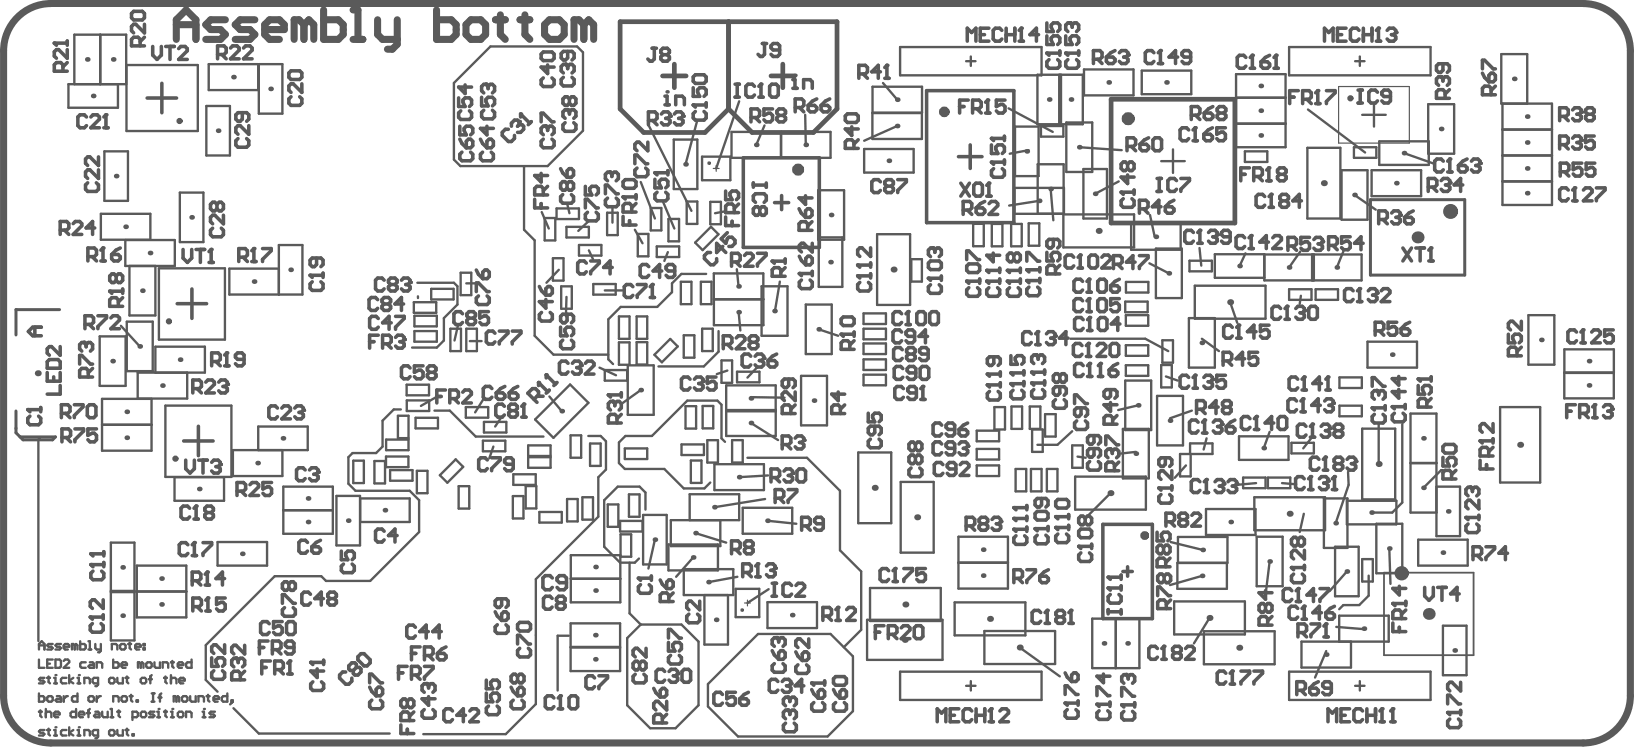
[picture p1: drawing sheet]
<svg xmlns="http://www.w3.org/2000/svg" width="231mm" height="105mm" viewBox="0 0 231 105" stroke-linecap="round" stroke-linejoin="round" font-family="sans-serif">
<g fill="none" stroke="#5a5a5a" stroke-width=".33">
<path d="M174.4 13.8v3.6M181.4 13.8v3.6M181.9 6.6v4M191.2 8.6h1.4M191.9 8v1.3M192.2 16.2h3.3M193.9 14.5v3.4M194.6 19.9v3.4M201.6 19.9v3.4M201.9 6.6v4M211.8 14.6h3.7M211.8 7.6h3.7"/>
<path d="M158.9 39.8h3.1v1.5h-3.1zM165.5 21.1v3.3M167.9 36.8v1.5M169.3 35l.2 2.5M171 36.8v1.5M175.7 21.3v1.5M175.8 35.7l-.9 1.8M178.8 21.3v1.5M183.5 35.5l-1.6 2.2M184.5 30.8h4.6M184.5 20.8h4.6M189.6 35.5l-1 2.2"/>
<path d="M191.1 27.5l3 2.1M194.2 20.8v1.5M198.1 21.6l4.3 1.5M212 25.6v3.3M219 25.6v3.3M158.8 53.7h3.6M158.8 42.5h3.1v1.5h-3.1zM158.9 53h3.1M158.9 45.9h3.1M158.9 51.5h3.1M158.9 48.7h3.1v1.5h-3.1zM158.9 44.4h3.1"/>
<path d="M160.6 57.2l-2.8 .6M164.5 53.1l1.7 .6M165.5 48v3.1M168.6 40.3v4.6M178.6 40.3v4.6M181.9 40.8v1.5M183.6 41.7l-.2 1.2M185.1 40.8v1.5M185.6 40.8h3.2v1.5h-3.2zM189 53.2v1.5M189 57.2v1.5M192.2 53.2v1.5"/>
<path d="M192.2 57.2v1.5M193 48.2v3.6M194.5 59.7v5.7M199 58.3h3.7M200 48.2v3.6M211.7 57.4h5.6M220.7 52.5v3.7M227.7 52.5v3.7M158.5 67.5h3.6M158.5 60.5h3.6M158.8 60.6h3.6M160.3 63.7l-2.3 .3"/>
<path d="M161.7 67.2v4.7M165.2 76.4l4.5 1.1M166.1 79.4v3.6M166.5 67.2h1.5M166.5 64h1.5M167.9 62.5v1.5M170.3 61.8l-.5 1.6M171.1 62.5v1.5M173.1 79.4v3.6M174.8 61.5v3.4M175.4 67.3v1.5M177.2 68.1l-2.7 .3"/>
<path d="M178.6 67.3v1.5M178.9 67.3h3.2v1.5h-3.2zM179.2 60.9l-.9 2.3M180.9 68.1l2 .2M181.8 61.5v3.4M182.2 62.4v1.5M185.4 62.4v1.5M186.8 77.3h3.3M186.8 70.3h3.3M190.2 66.5l.1 1.9M192.2 78.8h1.5M192.2 70.4h4.7"/>
<path d="M192.2 60.4h4.7M199 65.3h3.7M203.6 66.3h-.2l-2.5 2.5M211.7 68h5.6M157.5 94.2h3.3M157.5 87.2h3.3M169.6 81.2l-4.5 1.3M181.9 94.7v4M189 86.8v3.7M190.1 80.6l-2.5 2.7M191.2 96.7h1.4M191.9 96v1.4"/>
<path d="M192.2 82h1.5M193.1 81.2v2.8l-1.3 1.3M196 86.8v3.7M201.9 94.7v4"/>
</g>
<path d="M159.1 79.9v1.4M158.5 80.6h1.3" fill="none" stroke="#5a5a5a" stroke-width=".5"/>
<circle cx="156.7" cy="69.5" r=".17" fill="#5a5a5a"/>
<g fill="none" stroke="#5a5a5a" stroke-width=".33">
<path d="M10.5 11.9v-7h7.3v7h-8.1v3.3h6.9v-3.3M14.1 4.9v7M17.8 9.2h10.1v9.3h-10.1zM29.1 14.9h3.3v7h-3.3zM29.5 9h6.9v3.7h-6.9zM36.5 9h3.3v7h-3.3zM64.1 11.7l5.1-5.1h12.2l.9 .8v11l-5 5h-12.3l-.9-.9zM91.5 17.6l6.1 12.1M95.1 19.7h3.3v7h-3.3zM98.4 16.9l-1.7 6.3M103.2 18.6h14v3.7h-14zM104.3 14.3l-3.2 9.5"/>
<path d="M107.9 17.7l-1.2 2.7M110.2 18.6v3.7M113.6 16.2l.1 4.2M123.1 15.9h7v3.7h-7zM123.1 12.2h7v3.7h-7zM124.6 11.7l2 2.4M126.6 17.8l-4.7 2M127 6.6h20v4h-20zM136.3 8.6h1.4M137 8v1.3M142.3 15.3l6.3 3.3M143.2 17.9h3.4v6.9h-3.4z"/>
<path d="M146.4 10.5h6.4v7h-6.4zM146.9 17.8h3.2v1.5h-3.2zM149.5 10.5v7M149.7 10.5v7M150.5 17.3h3.6v7h-3.6zM153 9.8h6.9v3.6h-6.9zM161.1 10h7v3.3h-7zM174.4 10.5h7v3.3h-7zM174.4 17.4h7v3.4h-7zM181.9 10.6h20M181.9 6.6h20M184.6 15.4l8 6.1"/>
<path d="M194.6 19.9h7M201.5 14.7h3.7v7h-3.7zM211.8 7.6v7M212 14.6h7v11h-7zM212 18.3h7M215.5 7.6v7M14.2 30.2h7v3.6h-7zM14.7 21.3h3.4v7h-3.4zM17.7 33.8h7v3.7h-7zM18.3 37.5v7h3.6v-7M22.4 37.8h9.3v10.1h-9.3zM25.4 27.2h3.3v6.9h-3.3z"/>
<path d="M39.3 37.9h-6.9v3.6h10.3v-6.9h-3.4v6.9M58.9 39.9h5.2l.5 .5v2.5l-2 2v3.1l-1 1h-3.5M65 38.5h1.5v3.1h-1.5zM65.8 40h1.2M73.9 23.4v9l1.5 1.5v13.5l2.7 2.6h7.7M76.4 29.9l1 2.3M76.9 30.7h1.5v3.2h-1.5zM78 36.4h1.5v3.2h-1.5zM78.5 29.4h3.2v1.5h-3.2zM78.9 38l-1.8 1.9M79.9 32h3.2v1.5h-3.2zM80 28.7l.4 1.4"/>
<path d="M81.7 34.5h3.2v1.5h-3.2zM83 31.2l-1.4 1.4M83.1 35.3l.6 1.2M85.7 30h1.5v3.2h-1.5zM86.4 29.2v2.2M89.6 32.4l1.1 1.9M90 33h1.5v3.1h-1.5zM90.4 25.7l2 5.1M91.8 29.3h1.5v3.2h-1.5zM92.7 34.8h3.1v1.4h-3.1zM93.6 28.5l1.6 3.7M94.2 35.6l-.5 1.2"/>
<path d="M94.3 30.9h1.5v3.1h-1.5zM96.1 39.7h1.5v3.2h-1.5zM96.9 28.4h1.5v3.2h-1.5zM98.1 34.2l2.2-2.2 1.1 1-2.2 2.3zM98.9 39.7h1.5v3.2h-1.5zM99.1 22.1h4v3.3h-4zM99.6 38.6h-3.4l-1.4 1.4v1.2l-2.1 2.1h-5.1l-1.8 1.7v5.7l.7 .6M100.2 28.5h1.5v3.1h-1.5zM100.7 38.6h7v3.6h-7zM102.2 29.8l-1.3 .3M104 38l.2 2.4M110 39.7l-.6 4"/>
<path d="M115.5 26.8h3.6v7h-3.6zM115.5 33.5h3.4v7h-3.4zM121.9 21h7v3.3h-7zM123.8 33h4.6v10h-4.6zM128.6 36.5h1.5v3.2h-1.5zM137.3 31.6h1.5v3.1h-1.5zM140 31.6h1.5v3.1h-1.5zM142.7 31.6h1.5v3.1h-1.5zM143.1 26.5h7v3.7h-7zM145.1 21.2l-2.6 .5M145.2 31.5h1.5v3.2h-1.5zM146.4 23.2h3.7v6.9h-3.7z"/>
<path d="M146.6 28.3l-4.2 .7M148.3 26.7l.3 4.4M150.1 30.2h9.9v4.7h-9.9zM152.3 20.8l6 .4M152.9 23.8h3.3v7h-3.3zM157.9 25.6l-3.4 1.7M159.6 31.6h7v3.6h-7zM162.2 37.1l2.7 1.4M162.3 30.3l.6 3.1M163.1 35.1h3.7v6.9h-3.7zM163.9 22.7h3.3M167.9 38.3h3.1"/>
<path d="M167.9 36.8h3.1M175.7 21.3h3.1M175.7 22.8h3.1M178.4 35.9h13.7v3.6h-13.7v-3.6h-7v3.3h7M184.5 20.8v10M185.2 35.9v3.6M185.4 35.9v3.6M189.1 20.8v10M189.3 24h3.7v7h-3.7zM193.6 24h6.9v3.7h-6.9zM194.2 20.8h-3.1v1.5h3.1M194.6 23.3h7"/>
<path d="M212 21.9h7M212 28.9h7M14.1 47.4h3.6v7h-3.6zM14.4 56.2h7v7.4h-7zM14.4 59.9h7M17.1 45.9l2.6 2.9M17.9 45.4h3.6v6.9h-3.6zM21.9 52.5v-3.6h7v3.6h-9.5v3.7h7v-3.7M23.3 57.2h9.4v10.1h-9.4zM56.1 58.6h1.5v3.2h-1.5zM56.6 57.7h-1l-1.6 1.6v3.7l-.9 .9h-3.4l-.5 .6v3.7l1 1h7.6l1.3 1.3v4.5l-6.9 6.9h-6.2l-.7-.6h-6.5l-9.8 9.7v4.9l1.7 1.6M57.4 54.2h3.1v1.5h-3.1z"/>
<path d="M57.4 56.5h3.2v1.5h-3.2zM58.4 42.6h3.2v1.5h-3.2zM58.5 46.7h3.1v1.5h-3.1zM58.5 44.5h3.1v1.5h-3.1zM58.6 58.9h3.2v1.5h-3.2zM59 41.8v.2M60.8 40.7h3.2v1.5h-3.2zM61.3 57.9h2.2l3.6 3.7h9.6M61.6 56l-2.2 1.2M63.6 46.4h1.4v3.1h-1.4zM64.6 45.9l-.5 2.1M65.7 57.4h3.2v1.5h-3.2z"/>
<path d="M65.8 46.4h1.5v3.1h-1.5zM66.3 48.1h1.7M68.2 56.3l-1.2 1.9M68.3 59.5h3.1v1.5h-3.1zM70.7 58.9l-.8 1.2M75.5 59.2l4.9-5 2.6 2.6-4.9 4.9zM77.5 55.9l1.8 2.1M79.2 40.4h1.5v3.1h-1.5zM79.9 41.9v2.7M83.7 40.1h3.2v1.4h-3.2zM84.6 51.8l2.3 1.1M85.3 52.2h3.2v1.5h-3.2z"/>
<path d="M85.3 41h2.5M87.3 44.6h1.5v3.2h-1.5zM87.3 48.3h1.5v3.1h-1.5zM88.6 51.5h3.6v7h-3.6zM89.8 44.6h1.5v3.2h-1.5zM89.8 48.2h1.5v3.2h-1.5zM90.4 55l-2.6 1.9M92.3 50l2.3-2.2 1 1.1-2.2 2.2zM96.5 47.3h1.5v3.1h-1.5zM96.7 57.3h1.5v3.1h-1.5zM99.1 46.4h1.5v3.1h-1.5zM99.1 57.2h1.5v3.2h-1.5z"/>
<path d="M100.7 42.2h7v3.7h-7zM101.4 46.7v2.9l-2.1 2.1h-6.4M101.8 50.8h1.5v3.2h-1.5zM102.5 54.3h7v7.2h-7zM102.5 58h7M102.5 57.8h7M102.6 52.3l-1.5 .5M104 52.4h3.2v1.5h-3.2zM104.2 44l.3 2.6M106 56l4.7 .1M106 59.7l3.8 2.4M106.9 51.8l-1.4 1.5"/>
<path d="M107.5 40.4h3.6v7h-3.6zM113 53h3.7v7h-3.7zM113.7 42.9h3.7v7h-3.7zM115.5 46.4l2.8 1M121.9 44.2h3.1v1.5h-3.1zM121.9 46.4h3.1v1.5h-3.1zM121.9 48.4h3.1v1.5h-3.1zM121.9 50.7h3.1v1.5h-3.1zM121.9 52.8h3.1v1.5h-3.1zM140.3 57.4h1.5v3.2h-1.5zM142.7 57.3h1.5v3.2h-1.5zM145.3 57.3h1.5v3.2h-1.5z"/>
<path d="M147.5 58.4h1.5v3.2h-1.5zM151 47.8h10.6l3.3 1.7M158.8 53.7v6.9M158.9 44.4v1.5M158.9 51.5v1.5M162 44.4v1.5M162 51.5v1.5M162.4 53.7v6.9M163.3 55.8h3.6v7h-3.6zM163.9 51.5h1.5v3.1h-1.5zM165.5 48h-1.5v3.1h1.5M167.8 44.9h3.6v6.9h-3.6z"/>
<path d="M168.2 57.9l-3.1 1.1M168.6 44.9h10M168.6 40.3h10M169.6 47.8l2.4 1.7M173.6 42.6l1 2.9M181.9 42.3h3.2M181.9 40.8h3.2M189 58.7h3.2M189 57.2h3.2M189 54.7h3.2M189 53.2h3.2M193 48.2h7"/>
<path d="M193 51.8h7M197.9 59.8v11.1l-1.4 1.4h-2.9M199 58.3v14h3.7M202.7 58.3v17.3h3.3v-7h-3.3M211.7 57.4v10.6M215.7 44.4h3.6v7h-3.6zM217.3 57.4v10.6M220.7 56.2h7M220.7 52.5h7M220.7 49.3h7v3.3h-7zM5.7 61.7l-.3 .3v28.4M15.6 76.5h3.4v13.8h-3.4z"/>
<path d="M19.3 79.8h7v7.3h-7zM24.6 67.3h7v3.3h-7zM30.7 76.4h7v3.4h-7zM36.4 63.5v-3.4h7v3.4h-10.5v3.6h6.9v-3.6M40 68.6h7v6.7h-7zM40 71.9h7M47.5 69.9h3.3v7h-3.3zM49.9 65h1.4v3.1h-1.4zM50.8 70.3h7v3.3h-7zM52.8 65h1.5v3.2h-1.5zM54.5 64.4h3.1v1.5h-3.1zM54.5 62h3.1v1.5h-3.1z"/>
<path d="M55 66.3h3.2v1.5h-3.2zM58.8 66.4h1.5v3.2h-1.5zM62.1 67l2.2-2.2 1.1 1-2.3 2.3zM64.7 68.6h1.5v3.1h-1.5zM68.1 62.1h3.2v1.5h-3.2zM69.6 63l-.6 1.6M72.4 70h1.5v3.1h-1.5zM72.4 66.9h3.2v1.5h-3.2zM74.2 68.5h1.5v3.2h-1.5zM74.5 64.5h3.2v1.5h-3.2zM74.5 62.8h3.2v1.5h-3.2zM76.1 72.2h3.2v1.5h-3.2z"/>
<path d="M80 70.4h1.5v3.1h-1.5zM80.5 61.4h1.5v3.1h-1.5zM80.5 78.3h7v6.6h-7zM82.2 70.1h1.5v3.2h-1.5zM83 61.5h1.8l.7 .7v4l-1.1 1.1v5.6l-8.8 8.8v17.6l-4.2 4.2h-11.7M83.3 62.5h1.5v3.2h-1.5zM85.8 71.1h1.5v3.2h-1.5zM87.5 73.5h3.2v1.5h-3.2zM87.6 75.4h1.5v3.1h-1.5zM88.2 63.2h3.1v1.5h-3.1zM88.8 69.7h1.4v3.2h-1.4zM88.8 79.3v7.2l1.6 1.6"/>
<path d="M90.7 72.6h3.4v7h-3.4zM91.1 71.9v-2.4l-.8-.9h-3.1l-1.9 1.9v6.6l2.2 2.2h2.1l.6-.5M92.4 76.1l-.9 4.1M94.3 76.8h7v3.6h-7zM96.2 62.7h3.1v1.5h-3.1zM97.3 73.4v-3.7h7v3.7h-9.6v3.6h6.9v-3.6M97.5 64.9h1.5v3.2h-1.5zM97.8 78.6l-2.4 2.7M98.2 75.2l4.3 1.3M99.8 62.1h1.5v3.1h-1.5zM100.8 65.5h7v3.6h-7zM102.3 62.3l-.5-.5v-4.7l-.6-.6h-4.2l-5 5h-3.7l-1 .9v2.9l.9 .8h5.5l2.8 2.8h2.9l.8-.9"/>
<path d="M103.3 62.1h1.5v3.1h-1.5zM104.8 71.6h7v3.7h-7zM105.5 64.6h8.4l4.6 4.6v8.4l3 3v8.2l-2.4 2.5M108 70.4l-7.2 1.1M108.3 73.4l4.1 .5M108.4 67l-4.1 .3M121.1 63.8h4.7v10h-4.7zM127.1 68h4.7v9.9h-4.7zM135.2 75.7h7v7.3h-7zM135.2 79.3h7M137.8 65.6h3.2v1.5h-3.2zM137.8 60.7h3.2v1.5h-3.2z"/>
<path d="M137.8 63.3h3.2v1.5h-3.2zM143.3 66.1h1.5v3.2h-1.5zM145.5 66.1h1.5v3.2h-1.5zM145.6 60.6h1.5v3.1h-1.5zM147.7 66.1h1.5v3.2h-1.5zM151.3 62.8h1.5v3.2h-1.5zM151.3 60.8l-2.1 1.9h-2.8M152 64.4l1.2 .2M156.7 69.5l-3.2 3.2M158.5 60.5v7M161.7 67.2h-10v4.7h10M162.1 60.5v7"/>
<path d="M166.1 79.4h7.1v-3.7h-7v3.7M166.5 64v3.2M167.4 65.6l-1.6 1.8M167.9 62.5h3.2M167.9 64h3.2M168 64v3.2M170.2 71.8h7v3.6h-7zM174.8 64.9h7M174.8 61.5h7M175.4 67.3h3.2M175.4 68.8h3.2M177 70.1h10v4.7h-10z"/>
<path d="M177.3 75.7h3.7v7h-3.7zM179.2 79.2l-.5 4.1M182.2 63.9h3.2M182.2 62.4h3.2M184 72.4l-.6 2.6M185.2 61.6l-1.3 1.6M186.8 70.3v7M188.4 77.1h3.3v7h-3.3zM190.1 70.6h6.9v3.3h-6.9zM190.1 70.3v7M190.3 68.4l-1.8 5.4M192.2 60.4v10"/>
<path d="M192.2 78.8v3.2M193.7 78.8v3.2M194.2 73.9h3.7v6.9h-3.7zM196 77.4l.2 4.9M196.9 60.4v10M200.1 76.1h7v3.7h-7zM15.6 83.5h3.4M15.6 83.3h3.4M19.3 83.4h7M32.9 99.9l3.6 3.5h18.5M80.3 89.6h-1.6v7.8M80.5 87.9h7v3.3h-7z"/>
<path d="M80.5 91.3h7v3.3h-7zM80.5 81.6h7M88.5 90l1.9-1.9h5.8l2.4 2.4v9l-3.3 3.2h-3.6l-3.2-3.2zM96.5 80.3h7v3.6h-7zM99.4 83.9v7h3.3v-7M99.9 96.5l7.1-7.1h10.2l3.2 3.2v7.7l-3.6 3.6h-12.7l-4.2-4.3zM103.8 83h3.3v4h-3.3zM104.1 81.3l-4.1 .8M108.3 84.9h7v3.7h-7zM108.5 83.1l-3 1.9M122.4 87.4h10.6v5.7h-10.6zM122.8 82.9h10v4.7h-10z"/>
<path d="M127 94.7h20v4h-20zM134.7 84.9h10v4.7h-10zM136.3 96.7h1.4M137 96v1.4M138.9 89h10v4.6h-10zM143.9 91.3l5.7 4.1M154.1 87.2h3.4v7h-3.4zM160.8 87.2v7M165.7 84.8h10v4.7h-10zM166.1 83h7M169.9 89h10v4.7h-10zM170.7 87.1l-2.2 3.6"/>
<path d="M181.9 98.7h20M181.9 94.7h20M187.1 91.8l-1.5 3.7M188.6 88.4l4 .3M189 86.8h7M190.6 90.5v3.6h-6.9v-3.6h12.3M191.8 85.3h-2.2l-.6 .6M203.6 88.2h3.3v7h-3.3z"/>
</g>
<g fill="none" stroke="#5a5a5a" stroke-width=".5">
<path d="M20.8 13.8h4.1M22.8 11.7v4.2M130.8 12.8h12.3v18.6h-12.3zM104.9 22.3h10.7v12.6h-10.7zM109.3 28.6h2M110.3 27.6v2M135.2 22.1h3.4M136.9 20.4v3.4M4.9 46.1v1.3M5.8 46.1h-1.2l-.6 .6 .6 .7h1.2M25 42.8h4.2M27.1 40.7v4.2"/>
<path d="M212.8 47.1v1.3h1l-.3-.7v-.3l.3-.3h.6l.3 .3v.6l-.3 .4M214.1 50.2v-.9l-.3-.3h-.6l-.4 .3v.9h1.9M214.7 45.3v1.2l-1.2-1.2h-.3l-.4 .3v.6l.4 .3M214.7 49l-.6 .6M25.9 62.2h4.2M28 60.1v4.2M155.6 73.9h7v13.3h-7zM206.9 73h1.8M207.2 73.9l-.3 .3v.6l.3 .3h1.2l.3-.3v-.6l-.3-.3M208.7 72.7v.6"/>
</g>
<path d="M188.9 12.2h10v8h-10zM100.6 23.8h.9M101.1 23.3v.9M105.1 85h.8M105.5 84.6v.8" fill="none" stroke="#5a5a5a" stroke-width=".17"/>
<path d="M193.4 28.2h13.3v10.6h-13.3zM2.3 58v3l1 1h4.1l.4-.4h-5M8.4 43.7h-6.1v3.5" fill="none" stroke="#5a5a5a" stroke-width=".42"/>
<path d="M87.5 3.1h30.6v12.3l-3.3 3.3h-8.7l-3.3-3.3-3.3 3.3h-8.7l-3.3-3.3zM93.5 10.7h3.3M95.2 9v3.4M102.8 3.1v12.3M108.8 10.7h3.3M110.5 9v3.4M156.8 14h17.5v17.4h-17.5z" fill="none" stroke="#5a5a5a" stroke-width=".67"/>
<path d="M195.3 80.8h12.6v11.6h-12.6z" fill="none" stroke="#5a5a5a" stroke-width=".25"/>
<path d="M.5 7.2v90.9M7.2 .5h216.2M230.1 7.2v90.9M7.2 104.8h216.2" fill="none" stroke="#5a5a5a" stroke-width="1"/>
<circle cx="206.9" cy="73" r=".25" fill="#5a5a5a"/>
<path d="M206.9 73l.3 .3M207.5 68.7h-.3l-.3 .3v.6l.3 .3M208.7 70.5v1.3l-1.2-1.3h-.3l-.3 .3v.7l.3 .3" fill="none" stroke="#5a5a5a" stroke-width=".5"/>
<circle cx="207.5" cy="68.7" r=".25" fill="#5a5a5a"/>
<path d="M207.5 68.7l.3 .3M207.8 69v.3M207.8 69l.3-.3h.3l.3 .3v.6l-.3 .3M158.3 99.4h1.8M160.1 99.1v.6M158.6 100.3l-.3 .3v.6l.3 .3h1.2l.3-.3v-.6l-.3-.3" fill="none" stroke="#5a5a5a" stroke-width=".5"/>
<circle cx="158.3" cy="99.4" r=".25" fill="#5a5a5a"/>
<path d="M158.3 99.4l.3 .3M158.3 98.2v-1.2h.3l1.2 1.2h.3M158.9 95.1h-.3l-.3 .3v.6l.3 .4" fill="none" stroke="#5a5a5a" stroke-width=".5"/>
<circle cx="158.9" cy="95.1" r=".25" fill="#5a5a5a"/>
<path d="M152.2 77h1.8M152.5 78l-.3 .3v.6l.3 .3h1.2l.3-.3v-.6l-.3-.3M154 76.7v.7M158.9 95.1l.3 .3M159.2 95.4v.3M159.2 95.4l.3-.3h.3l.3 .3v.6l-.3 .4" fill="none" stroke="#5a5a5a" stroke-width=".5"/>
<circle cx="152.2" cy="77" r=".25" fill="#5a5a5a"/>
<path d="M146.1 74.6h1.8M146.4 75.5l-.3 .3v.6l.3 .3h1.2l.3-.3v-.6l-.3-.3M147.9 74.2v.7M152.2 77l.3 .4M152.2 74.9l.3-.3h1.2l.3 .3v.6l-.3 .3h-1.2l-.3-.3zM153.1 73.1l-.3-.3h-.3l-.3 .3v.6l.3 .3h.3l.3-.3M153.1 73.1l.3-.3h.3l.3 .3v.6l-.3 .3h-.3l-.3-.3M153.1 73.1v.6" fill="none" stroke="#5a5a5a" stroke-width=".5"/>
<circle cx="146.1" cy="74.6" r=".25" fill="#5a5a5a"/>
<path d="M139.9 22.9h1.8M140.2 23.8l-.3 .3v.6l.3 .3h1.2l.3-.3v-.6l-.3-.3M141.7 22.6v.6M146.1 74.6l.3 .3M146.4 72.1h1.2l.3 .3v.6l-.3 .3h-1.2l-.3-.3v-.6zM147 70.3v.9l-.3 .3h-.3l-.3-.3v-.6l.3-.3h1.2l.3 .3v.6l-.3 .3" fill="none" stroke="#5a5a5a" stroke-width=".5"/>
<circle cx="139.9" cy="22.9" r=".25" fill="#5a5a5a"/>
<path d="M139.9 19.5h1.8M141.7 19.2v.6M139.9 22.9l.3 .3M139.9 20.4v1.2h.9l-.3-.6v-.3l.3-.3h.6l.3 .3v.6l-.3 .3" fill="none" stroke="#5a5a5a" stroke-width=".5"/>
<circle cx="139.9" cy="19.5" r=".25" fill="#5a5a5a"/>
<path d="M139.9 19.5l.3 .3M118.7 47.1h1.8M119.9 49.3v-.9l-.3-.4h-.6l-.3 .4v.9h1.8M120.5 48l-.6 .7M120.5 46.8v.6" fill="none" stroke="#5a5a5a" stroke-width=".5"/>
<circle cx="118.7" cy="47.1" r=".25" fill="#5a5a5a"/>
<path d="M119.6 16.1h1.2l.3 .3v.6l-.3 .3h-1.2l-.3-.3v-.6zM120.2 17.9v1.2l-.9-.9h1.8M121.1 19.7l-.6 .6M120.5 20.9v-.9l-.3-.3h-.6l-.3 .3v.9h1.8M118.7 47.1l.3 .3M119 44.7h1.2l.3 .3v.6l-.3 .3h-1.2l-.3-.3v-.6zM110.9 102l-.4 .3v.6l.4 .3h1.2l.3-.3v-.6l-.3-.3M111.2 100.1h-.3l-.4 .4v.6l.4 .3" fill="none" stroke="#5a5a5a" stroke-width=".5"/>
<circle cx="111.2" cy="100.1" r=".25" fill="#5a5a5a"/>
<path d="M111.2 98.3h-.3l-.4 .3v.6l.4 .3M111.2 100.1l.3 .4M111.5 100.5v.3M111.5 100.5l.3-.4h.3l.3 .4v.6l-.3 .3" fill="none" stroke="#5a5a5a" stroke-width=".5"/>
<circle cx="111.2" cy="98.3" r=".25" fill="#5a5a5a"/>
<path d="M111.9 12.5h.6M111.9 11.2h.3v1.3M111.2 98.3l.3 .3M111.5 98.6v.3M111.5 98.6l.3-.3h.3l.3 .3v.6l-.3 .3" fill="none" stroke="#5a5a5a" stroke-width=".5"/>
<circle cx="112.2" cy="10.6" r=".25" fill="#5a5a5a"/>
<g fill="none" stroke="#5a5a5a" stroke-width=".5">
<path d="M64.9 17.8v1.2h.9l-.3-.6v-.3l.3-.3h.6l.3 .3v.6l-.3 .3M64.9 19.6l.3 .6 .6 .6M65.8 19.9l.3-.3h.3l.3 .3v.6l-.3 .3h-.6zM113.4 12.5v-1.3h.9l.3 .3v1M65.2 21.5l-.3 .3v.6l.3 .3h1.2l.3-.3v-.6l-.3-.3M11.2 51.3v-1.2h.3l1.3 1.2h.3M11.8 48.3h-.3l-.3 .3v.6l.3 .3M12.5 53.2v-.9l-.3-.3h-.7l-.3 .3v.9h1.9M13.1 52l-.6 .6M79.1 46.1v1.3h.9l-.3-.7v-.3l.3-.3h.6l.3 .3v.6l-.3 .4M79.4 48l-.3 .3v.6l.3 .3h1.2l.3-.3v-.6l-.3-.3M80 44.3v.9l-.3 .3h-.3l-.3-.3v-.6l.3-.3h1.2l.3 .3v.6l-.3 .3"/>
<path d="M57.5 98.9l-.3-.3h-.3l-.3 .3v.6l.3 .3h.3l.3-.3M57.5 98.9v.6M57.5 98.9l.3-.3h.3l.3 .3v.6l-.3 .3h-.3l-.3-.3M92.2 97.1l.4 .6 .6 .6M93.2 97.4l.3-.3h.3l.3 .3v.6l-.3 .3h-.6zM94.1 98.9v1.2l-1.2-1.2h-.3l-.4 .3v.6l.4 .3M56.6 102.2v1.2h1.8M57.5 102.8v.6M57.8 101.6v-.9l-.3-.3h-.6l-.3 .3v.9h1.8M58.4 100.4l-.6 .6M93.5 101.9v-.9l-.3-.3h-.6l-.4 .3v.9h1.9M94.1 100.7l-.6 .6"/>
</g>
<circle cx="11.8" cy="48.3" r=".25" fill="#5a5a5a"/>
<path d="M12.4 25.8l-.3 .3v.6l.3 .3h1.2l.3-.3v-.6l-.3-.3M13.9 22.1v1.2l-1.2-1.2h-.3l-.3 .3v.6l.3 .3M13.9 23.9v1.3l-1.2-1.3h-.3l-.3 .4v.6l.3 .3M3.9 57.8h1.8M4.2 58.7l-.3 .3v.6l.3 .3h1.2l.3-.3v-.6l-.3-.3M5.7 57.5v.6M11.8 48.3l.4 .3M12.2 48.6v.3M12.2 48.6l.3-.3h.3l.3 .3v.6l-.3 .3" fill="none" stroke="#5a5a5a" stroke-width=".5"/>
<circle cx="3.9" cy="57.8" r=".25" fill="#5a5a5a"/>
<path d="M3.9 57.8l.3 .3M200.1 54.4v1.2h.9l-.3-.6v-.3l.3-.3h.6l.4 .3v.6l-.4 .3M200.1 53.4h1.9M201.3 57.4v-.9l-.3-.3h-.6l-.3 .3v.9h1.9M202 56.2l-.7 .6M202 53.1v.7" fill="none" stroke="#5a5a5a" stroke-width=".5"/>
<circle cx="200.1" cy="53.4" r=".25" fill="#5a5a5a"/>
<path d="M193.6 57.5h1.9M193.9 58.4l-.3 .3v.6l.3 .4h1.3l.3-.4v-.6l-.3-.3M195.5 57.2v.6M200.1 53.4l.3 .4" fill="none" stroke="#5a5a5a" stroke-width=".5"/>
<circle cx="193.6" cy="57.5" r=".25" fill="#5a5a5a"/>
<path d="M193.6 57.5l.3 .3M194.2 55.1h-.3l-.3 .3v.6l.3 .3" fill="none" stroke="#5a5a5a" stroke-width=".5"/>
<circle cx="194.2" cy="55.1" r=".25" fill="#5a5a5a"/>
<path d="M158.2 27.1h1.8M158.5 28l-.3 .3v.6l.3 .3h1.2l.3-.3v-.6l-.3-.3M160 26.8v.6M193.6 54.5v-1.2h.3l1.3 1.2h.3M194.2 55.1l.3 .3M194.5 55.4v.3M194.5 55.4l.4-.3h.3l.3 .3v.6l-.3 .3" fill="none" stroke="#5a5a5a" stroke-width=".5"/>
<circle cx="158.2" cy="27.1" r=".25" fill="#5a5a5a"/>
<g fill="none" stroke="#5a5a5a" stroke-width=".5">
<path d="M158.2 27.1l.3 .3M159.1 24.7v1.2l-.9-.9h1.8M159.1 23.1v.7M159.1 23.1l-.3-.3h-.3l-.3 .3v.7l.3 .3h.3l.3-.3M159.1 23.1l.3-.3h.3l.3 .3v.7l-.3 .3h-.3l-.3-.3M145.6 54h1.8M145.9 54.9l-.3 .3v.6l.3 .3h1.2l.3-.3v-.6l-.3-.3M147.4 53.7v.6M151.6 56.9v-1.2h.3l1.3 1.2h.3M151.9 59.3l-.3 .4v.6l.3 .3h1.3l.3-.3v-.6l-.3-.4M152.5 57.5v.9l-.3 .3h-.3l-.3-.3v-.6l.3-.3h1.3l.3 .3v.6l-.3 .3M153.8 65.1l-.3 .3v.6l.3 .3h1.2l.3-.3v-.6l-.3-.3"/>
<path d="M154.4 61.4v.9l-.3 .3h-.3l-.3-.3v-.6l.3-.3h1.2l.3 .3v.6l-.3 .3M154.4 63.3v.9l-.3 .3h-.3l-.3-.3v-.6l.3-.3h1.2l.3 .3v.6l-.3 .3"/>
</g>
<circle cx="145.6" cy="54" r=".25" fill="#5a5a5a"/>
<path d="M145.6 54l.3 .3M145.6 52.5h1.8M147.4 52.2v.6" fill="none" stroke="#5a5a5a" stroke-width=".5"/>
<circle cx="145.6" cy="52.5" r=".25" fill="#5a5a5a"/>
<path d="M145.6 52.5l.3 .3M146.2 50.1h-.3l-.3 .3v.6l.3 .3" fill="none" stroke="#5a5a5a" stroke-width=".5"/>
<circle cx="146.2" cy="50.1" r=".25" fill="#5a5a5a"/>
<path d="M144.9 39.6h1.8M146.7 39.3v.6M145.2 40.5l-.3 .3v.6l.3 .3h1.2l.3-.3v-.6l-.3-.3M146.2 50.1l.3 .3M146.5 50.4v.3M146.5 50.4l.3-.3h.3l.3 .3v.6l-.3 .3" fill="none" stroke="#5a5a5a" stroke-width=".5"/>
<circle cx="144.9" cy="39.6" r=".25" fill="#5a5a5a"/>
<path d="M144.9 39.6l.3 .3M144.9 38h1.8M146.7 37.7v.7" fill="none" stroke="#5a5a5a" stroke-width=".5"/>
<circle cx="144.9" cy="38" r=".25" fill="#5a5a5a"/>
<path d="M139.2 39.7h1.9M141.1 39.3v.7M144.9 38l.3 .4M144.9 36.8v-1.2h.3l1.2 1.2h.3M139.5 40.6l-.3 .3v.6l.3 .3h1.3l.3-.3v-.6l-.3-.3" fill="none" stroke="#5a5a5a" stroke-width=".5"/>
<circle cx="139.2" cy="39.7" r=".25" fill="#5a5a5a"/>
<path d="M139.2 39.7l.3 .3M139.2 38.1h1.9M141.1 37.8v.6" fill="none" stroke="#5a5a5a" stroke-width=".5"/>
<circle cx="139.2" cy="38.1" r=".25" fill="#5a5a5a"/>
<path d="M139.2 38.1l.3 .3M140.2 35.7v1.2l-1-.9h1.9M139.3 54.3h1.9M139.6 55.2l-.3 .3v.6l.3 .3h1.2l.4-.3v-.6l-.4-.3M141.2 54v.6" fill="none" stroke="#5a5a5a" stroke-width=".5"/>
<circle cx="139.3" cy="54.3" r=".25" fill="#5a5a5a"/>
<path d="M139.3 54.3l.3 .3M139.3 52.8h1.9M141.2 52.5v.6" fill="none" stroke="#5a5a5a" stroke-width=".5"/>
<circle cx="139.3" cy="52.8" r=".25" fill="#5a5a5a"/>
<path d="M131 39.2h1.8M132.8 38.9v.6M131.3 40.2l-.3 .3v.6l.3 .3h1.2l.3-.3v-.6l-.3-.3M139.3 52.8l.3 .3M140.2 50.3v.9l-.3 .3h-.3l-.3-.3v-.6l.3-.3h1.2l.4 .3v.6l-.4 .3" fill="none" stroke="#5a5a5a" stroke-width=".5"/>
<circle cx="131" cy="39.2" r=".25" fill="#5a5a5a"/>
<path d="M131 39.2l.3 .3M131.3 36.8h1.2l.3 .3v.6l-.3 .3h-1.2l-.3-.3v-.6zM131.6 35h-.3l-.3 .3v.6l.3 .3" fill="none" stroke="#5a5a5a" stroke-width=".5"/>
<circle cx="131.6" cy="35" r=".25" fill="#5a5a5a"/>
<g fill="none" stroke="#5a5a5a" stroke-width=".5">
<path d="M112.8 38.6h1.8M113.1 39.5l-.3 .3v.6l.3 .3h1.2l.3-.3v-.6l-.3-.3M114.6 38.3v.6M131.6 35l.3 .3M131.9 35.3v.3M131.9 35.3l.3-.3h.3l.3 .3v.6l-.3 .3M111.3 53.4v1l-.3 .3h-.3l-.3-.3v-.6l.3-.4h1.2l.3 .4v.6l-.3 .3M111.6 58.3v-.9l-.3-.3h-.6l-.3 .3v.9h1.8M112.2 55.3v1.2l-1.2-1.2h-.3l-.3 .3v.6l.3 .3M112.2 57.1l-.6 .6M118.3 55.3v1.2l-.9-.9h1.8M118.6 58.3v-.9l-.3-.3h-.6l-.3 .3v.9h1.8"/>
<path d="M119.2 57.1l-.6 .6M112.3 91.9l.3 .6 .6 .6M112.6 93.7l-.3 .4v.6l.3 .3h1.2l.3-.3v-.6l-.3-.4M113.2 92.2l.3-.3h.3l.3 .3v.6l-.3 .3h-.6zM114.1 90.1v1.2l-1.2-1.2h-.3l-.3 .3v.6l.3 .3"/>
</g>
<circle cx="112.8" cy="38.6" r=".25" fill="#5a5a5a"/>
<g fill="none" stroke="#5a5a5a" stroke-width=".5">
<path d="M97.8 14.8h1.8M98.1 15.7l-.3 .3v.6l.3 .3h1.2l.3-.3v-.6l-.3-.3M99.6 14.5v.6M106.3 26.1h1.8M106.3 25.8v.6M106.6 28.5l-.3-.3v-.6l.3-.3h1.2l.3 .3v.6l-.3 .3M107.2 29.5l.3-.4h.3l.3 .4v.6l-.3 .3h-.3l-.3-.3M107.2 29.5l-.3-.4h-.3l-.3 .4v.6l.3 .3h.3l.3-.3M107.2 29.5v.6M108.1 25.8v.6M112.8 29.4l.3 .6 .6 .7M112.8 38.6l.3 .3"/>
<path d="M112.8 36.1l.3 .6 .6 .7M113.7 29.7l.3-.3h.3l.3 .3v.6l-.3 .4h-.6zM113.7 27.6v1.2l-.9-.9h1.8M113.7 36.4l.3-.3h.3l.3 .3v.6l-.3 .4h-.6zM114 32.5v-.9l-.3-.3h-.6l-.3 .3v.9h1.8M114.6 31.3l-.6 .6M114.6 34.3v1.2l-1.2-1.2h-.3l-.3 .3v.6l.3 .3M97.2 86.6l-.3 .3v.6l.3 .3h1.2l.3-.3v-.6l-.3-.3M98.7 84.8v1.2l-1.2-1.2h-.3l-.3 .3v.6l.3 .3"/>
</g>
<circle cx="97.8" cy="14.8" r=".25" fill="#5a5a5a"/>
<path d="M97.8 14.8l.3 .3M97.8 10.8l.3-.3h1.2l.3 .3v.7l-.3 .3h-1.2l-.3-.3zM97.8 12.4v1.2h.9l-.3-.6v-.3l.3-.3h.6l.3 .3v.6l-.3 .3M90.1 81.5h1.8M90.4 82.4l-.3 .4v.6l.3 .3h1.2l.3-.3v-.6l-.3-.4M91.9 81.2v.6" fill="none" stroke="#5a5a5a" stroke-width=".5"/>
<circle cx="90.1" cy="81.5" r=".25" fill="#5a5a5a"/>
<path d="M92.4 25.3v1.2h.9l-.3-.6v-.3l.3-.3h.6l.3 .3v.6l-.3 .3M92.4 24.4h1.8M92.7 27.1l-.3 .3v.6l.3 .3h1.2l.3-.3v-.6l-.3-.3M94.2 24.1v.6M90.1 81.5l.3 .3M93.2 81.8l.3 .6 .6 .6M94.4 84.8v-.9l-.3-.3h-.6l-.3 .3v.9h1.8M94.4 81.8h.3l.3 .3v.6l-.3 .3h-.6v-.9zM95 83.6l-.6 .6" fill="none" stroke="#5a5a5a" stroke-width=".5"/>
<circle cx="92.4" cy="24.4" r=".25" fill="#5a5a5a"/>
<path d="M85.4 27.3v-1.2h.3l1.3 1.2h.3M85.7 27.9l-.3 .3v.7l.3 .3h1.3l.3-.3v-.7l-.3-.3M86 24.3h-.3l-.3 .3v.6l.3 .3M92.4 24.4l.3 .3" fill="none" stroke="#5a5a5a" stroke-width=".5"/>
<circle cx="86" cy="24.3" r=".25" fill="#5a5a5a"/>
<path d="M86 24.3l.3 .3M86.3 24.6v.3M86.3 24.6l.3-.3h.4l.3 .3v.6l-.3 .3M86.5 56.6h-.4l-.3 .3v.6l.3 .3M87.1 59.7v-1l-.3-.3h-.7l-.3 .3v1h1.9M87.7 58.4l-.6 .6" fill="none" stroke="#5a5a5a" stroke-width=".5"/>
<circle cx="86.5" cy="56.6" r=".25" fill="#5a5a5a"/>
<path d="M85.8 55.7h1.9M86.5 56.6l.3 .3M86.8 56.9v.3M86.8 56.9l.3-.3h.3l.3 .3v.6l-.3 .3M87.7 55.4v.6" fill="none" stroke="#5a5a5a" stroke-width=".5"/>
<circle cx="85.8" cy="55.7" r=".25" fill="#5a5a5a"/>
<path d="M79.5 10.9l-.3 .3v.6l.3 .3h1.2l.3-.3v-.6l-.3-.3M79.8 9.1h-.3l-.3 .3v.6l.3 .3M79.1 23.8l.3 .6 .6 .6M79.4 27.4l-.3 .3v.7l.3 .3h1.2l.3-.3v-.7l-.3-.3M80 25.9l-.3-.3h-.3l-.3 .3v.6l.3 .3h.3l.3-.3M80 25.9l.3-.3h.3l.3 .3v.6l-.3 .3h-.3l-.3-.3M80 25.9v.6M80.3 23.8h.3l.3 .3v.6l-.3 .3h-.6v-.9zM85.8 55.7l.3 .3" fill="none" stroke="#5a5a5a" stroke-width=".5"/>
<circle cx="79.8" cy="9.1" r=".25" fill="#5a5a5a"/>
<path d="M79.7 17.3l-.3 .3v.6l.3 .3h1.3l.3-.3v-.6l-.3-.3M79.8 9.1l.3 .3M80 15.5h-.3l-.3 .3v.6l.3 .3M80.1 7.2v1l-.3 .3h-.3l-.3-.3v-.6l.3-.4h1.2l.3 .4v.6l-.3 .3M80.1 9.4v.3M80.1 9.4l.3-.3h.3l.3 .3v.6l-.3 .3" fill="none" stroke="#5a5a5a" stroke-width=".5"/>
<circle cx="80" cy="15.5" r=".25" fill="#5a5a5a"/>
<g fill="none" stroke="#5a5a5a" stroke-width=".5">
<path d="M64.7 13.8v1.2h.9l-.3-.6v-.3l.3-.3h.6l.3 .3v.6l-.3 .3M65 15.6l-.3 .3v.6l.3 .3h1.2l.3-.3v-.6l-.3-.3M65.6 12v1.2l-.9-.9h1.8M80 15.5l.4 .3M80.4 13.9v.7M80.4 15.8v.3M80.4 15.8l.3-.3h.3l.3 .3v.6l-.3 .3M80.4 13.9l.3-.3h.3l.3 .3v.7l-.3 .3h-.3l-.3-.3M80.4 13.9l-.4-.3h-.3l-.3 .3v.7l.3 .3h.3l.4-.3M43.8 38.8h1.8M44.1 39.7l-.3 .3v.6l.3 .4h1.2l.3-.4v-.6l-.3-.3M45.6 38.5v.6"/>
<path d="M69.9 86.3l.3 .6 .6 .6M70.2 88.1l-.3 .3v.6l.3 .3h1.2l.3-.3v-.6l-.3-.3M70.8 84.4v1l-.3 .3h-.3l-.3-.3v-.7l.3-.3h1.2l.3 .3v.7l-.3 .3M70.8 86.6l.3-.3h.3l.3 .3v.6l-.3 .3h-.6zM73 88.1l.3-.3h1.3l.3 .3v.6l-.3 .3h-1.3l-.3-.3zM73 90.8v-1.2h.3l1.3 1.2h.3M73.3 91.4l-.3 .3v.6l.3 .3h1.3l.3-.3v-.6l-.3-.3"/>
</g>
<circle cx="43.8" cy="38.8" r=".25" fill="#5a5a5a"/>
<g fill="none" stroke="#5a5a5a" stroke-width=".5">
<path d="M30 32.2l-.3 .3v.6l.3 .3h1.2l.3-.3v-.6l-.3-.3M30.6 28.8l-.3-.3h-.3l-.3 .3v.6l.3 .3h.3l.3-.3M30.6 28.8l.3-.3h.3l.3 .3v.6l-.3 .3h-.3l-.3-.3M30.6 28.8v.6M31.5 30.3v1.3l-1.2-1.3h-.3l-.3 .4v.6l.3 .3M43.8 38.8l.3 .3M44.7 36.4v.9l-.3 .3h-.3l-.3-.3v-.6l.3-.3h1.2l.3 .3v.6l-.3 .3M43.8 93.4h1.9M44.1 96.1l-.3 .4v.6l.3 .3h1.3l.3-.3v-.6l-.3-.4M44.8 94.3v1.2l-1-.9h1.9M45.7 93.1v.6M52.2 96.3v-1.2h.3l1.2 1.2h.3"/>
<path d="M52.2 96.9l.3 .6 .6 .6M52.5 98.7l-.3 .3v.6l.3 .3h1.2l.3-.3v-.6l-.3-.3M53.1 97.2l.3-.3h.3l.3 .3v.6l-.3 .3h-.6zM72.1 96.9l.3 .6 .6 .6M72.4 98.7l-.3 .3v.6l.3 .4h1.2l.3-.4v-.6l-.3-.3M73 95.4l-.3-.3h-.3l-.3 .3v.6l.3 .3h.3l.3-.3M73 95.4l.3-.3h.3l.3 .3v.6l-.3 .3h-.3l-.3-.3M73 97.2l.3-.3h.3l.3 .3v.6l-.3 .3h-.6zM73 95.4v.6M117.6 95.7l.3-.3h1.2l.3 .3v.6l-.3 .3h-1.2l-.3-.3zM117.6 97.2l.3 .6 .6 .7M117.9 99.1l-.3 .3v.6l.3 .3h1.2l.3-.3v-.6l-.3-.3"/>
<path d="M118.5 97.5l.3-.3h.3l.3 .3v.7l-.3 .3h-.6z"/>
</g>
<circle cx="43.8" cy="93.4" r=".25" fill="#5a5a5a"/>
<g fill="none" stroke="#5a5a5a" stroke-width=".5">
<path d="M18.6 1.9l.3-.3h1.2l.3 .3v.6l-.3 .3h-1.2l-.3-.3zM19.8 6.5v-.9l-.3-.3h-.6l-.3 .3v.9h1.8M20.4 3.4v1.2l-1.2-1.2h-.3l-.3 .3v.6l.3 .3M20.4 5.3l-.6 .6M29.9 92.8v1.2h.9l-.3-.6v-.3l.3-.3h.6l.3 .3v.6l-.3 .3M30.2 94.6l-.3 .3v.6l.3 .3h1.2l.3-.3v-.6l-.3-.3M31.7 90.9v1.2l-1.2-1.2h-.3l-.3 .3v.6l.3 .3M43.8 93.4l.3 .3M190.4 100h-1.2v1.8h1.2M192.9 100v1.8M194.1 100v1.8M195 100v1.8"/>
<path d="M187.4 101.8v-1.8l.6 .6 .6-.6v1.8M189.2 100.9h.6M192.3 100.3l-.3-.3h-.6l-.3 .3v1.2l.3 .3h.6l.3-.3M192.9 100.9h1.2M194.7 101.8h.6"/>
</g>
<circle cx="195" cy="100" r=".25" fill="#5a5a5a"/>
<path d="M195 100l-.3 .3M196.5 100v1.8M196.2 101.8h.6" fill="none" stroke="#5a5a5a" stroke-width=".5"/>
<circle cx="196.5" cy="100" r=".25" fill="#5a5a5a"/>
<path d="M183 97.3h.9l.3-.3v-.6l-.3-.3h-.9v1.9M183.2 89.2h.9l.3-.3v-.6l-.3-.3h-.9v1.8M183.6 97.3l.6 .7M183.8 89.2l.6 .6M184.8 97h.9l.3 .3v.4l-.3 .3h-.6l-.3-.3zM185 88h1.2v.3l-1.2 1.2v.3M186 96.1l-.6 .3-.6 .6M186.8 89.8h.6M187.1 88v1.8M187.9 97h-.9l-.4-.3v-.3l.4-.3h.6l.3 .3v1.3l-.3 .3h-.6l-.4-.3M196.5 100l-.3 .3" fill="none" stroke="#5a5a5a" stroke-width=".5"/>
<circle cx="187.1" cy="88" r=".25" fill="#5a5a5a"/>
<path d="M184 67.5l-.3-.3h-.6l-.3 .3v1.2l.3 .3h.6l.3-.3M184.7 69h.6M185 67.2v1.8M187.1 88l-.3 .3" fill="none" stroke="#5a5a5a" stroke-width=".5"/>
<circle cx="185" cy="67.2" r=".25" fill="#5a5a5a"/>
<path d="M185 67.2l-.3 .3M186.2 67.5l.3-.3h.6l.3 .3v.3" fill="none" stroke="#5a5a5a" stroke-width=".5"/>
<circle cx="187.4" cy="67.8" r=".25" fill="#5a5a5a"/>
<path d="M186.8 68.1h.3M187.1 68.1l.3 .3v.3l-.3 .3h-.6l-.3-.3M187.4 67.8l-.3 .3M188 69h.6M188.3 67.2v1.8" fill="none" stroke="#5a5a5a" stroke-width=".5"/>
<circle cx="188.3" cy="67.2" r=".25" fill="#5a5a5a"/>
<path d="M185.2 59.8v1.8M184.3 60.1l-.3-.3h-.6l-.3 .3v1.2l.3 .3h.6l.3-.3M184.9 61.6h.6M188.3 67.2l-.3 .3" fill="none" stroke="#5a5a5a" stroke-width=".5"/>
<circle cx="185.2" cy="59.8" r=".25" fill="#5a5a5a"/>
<path d="M185.2 59.8l-.3 .3M186.4 60.1l.3-.3h.6l.3 .3v.3" fill="none" stroke="#5a5a5a" stroke-width=".5"/>
<circle cx="187.6" cy="60.4" r=".25" fill="#5a5a5a"/>
<path d="M183.1 53.5l-.3-.3h-.6l-.3 .3v1.2l.3 .3h.6l.3-.3M183.7 55h.6M184 53.2v1.8M187 60.7h.3M187.3 60.7l.3 .3v.3l-.3 .3h-.6l-.3-.3M187.6 60.4l-.3 .3M188.6 60.7h.6M188.6 60.7l-.3 .3v.3l.3 .3h.6l.3-.3v-.3l-.3-.3M188.6 60.7l-.3-.3v-.3l.3-.3h.6l.3 .3v.3l-.3 .3" fill="none" stroke="#5a5a5a" stroke-width=".5"/>
<circle cx="184" cy="53.2" r=".25" fill="#5a5a5a"/>
<path d="M184 53.2l-.3 .3M186.5 54.1h-1.2l.9-.9v1.8M187.1 55h.6M187.4 53.2v1.8" fill="none" stroke="#5a5a5a" stroke-width=".5"/>
<circle cx="187.4" cy="53.2" r=".25" fill="#5a5a5a"/>
<path d="M181.7 34.7h1l.3-.3v-.6l-.3-.3h-1v1.8M182.4 34.7l.6 .6M184.8 33.5h-1.2v.9l.6-.3h.3l.3 .3v.6l-.3 .3h-.6l-.3-.3M185.4 33.8l.3-.3h.6l.3 .3v.3M187.4 53.2l-.3 .3" fill="none" stroke="#5a5a5a" stroke-width=".5"/>
<circle cx="186.6" cy="34.1" r=".25" fill="#5a5a5a"/>
<g fill="none" stroke="#5a5a5a" stroke-width=".5">
<path d="M182 13.7h.6M183.2 12.8h-1.2v1.8M183.8 14h.9l.3-.3v-.6l-.3-.3h-.9v1.8M184.4 14l.6 .6M185.6 14.6h.7M186 12.8v1.8M186 34.4h.3M186.3 34.4l.3 .3v.3l-.3 .3h-.6l-.3-.3M186.6 34.1l-.3 .3M187.5 34.6h.9l.3-.3v-.6l-.3-.3h-.9v1.8M188.1 34.6l.6 .6M190.5 33.4h-1.2v.9l.6-.3h.3l.3 .3v.6l-.3 .3h-.6l-.3-.3"/>
<path d="M192.4 34.3h-1.3l1-.9v1.8"/>
</g>
<circle cx="186" cy="12.8" r=".25" fill="#5a5a5a"/>
<g fill="none" stroke="#5a5a5a" stroke-width=".5">
<path d="M154.3 8.4h.9l.3-.4v-.6l-.3-.3h-.9v1.9M154.9 8.4l.6 .6M156.1 8h.9l.3 .4v.3l-.3 .3h-.6l-.3-.3zM157.3 7.1l-.6 .3-.6 .6M158 7.4l.3-.3h.6l.3 .3v.3M162.1 19.4l-.6 .3-.6 .6M163 19.4h.6l.3 .3v1.3l-.3 .3h-.6l-.3-.3v-1.3zM186 12.8l-.4 .3M187.2 12.8h1.2v.3l-1.2 1.2v.3M159 20.7h.9l.4-.4v-.6l-.4-.3h-.9v1.9M159.6 20.7l.7 .6M160.8 29.5h.9l.3-.3v-.7l-.3-.3h-.9v1.9"/>
<path d="M160.9 20.3h.9l.3 .4v.3l-.3 .3h-.6l-.3-.3zM161.4 29.5l.6 .6M163.8 29.2h-1.2l.9-1v1.9M164.4 29.2h1l.3 .3v.3l-.3 .3h-.7l-.3-.3zM165.7 28.2l-.7 .3-.6 .7"/>
</g>
<circle cx="159.2" cy="7.7" r=".25" fill="#5a5a5a"/>
<path d="M158.6 8h.3M158.9 8l.3 .4v.3l-.3 .3h-.6l-.3-.3M159.2 7.7l-.3 .3M162.8 7.4l-.3-.3h-.6l-.3 .3v1.3l.3 .3h.6l.3-.3M163.4 9h.7M163.7 7.1v1.9" fill="none" stroke="#5a5a5a" stroke-width=".5"/>
<circle cx="163.7" cy="7.1" r=".25" fill="#5a5a5a"/>
<path d="M163.7 7.1l-.3 .3M166.2 8h-1.2l.9-.9v1.9M168 8h-.9l-.3-.3v-.3l.3-.3h.6l.3 .3v1.3l-.3 .3h-.6l-.3-.3M135.3 100h-1.2v1.8h1.2M137.7 100v1.8M139 100v1.8M139.9 100v1.8M132.3 101.8v-1.8l.6 .6 .6-.6v1.8M134.1 100.9h.6M137.1 100.3l-.3-.3h-.6l-.3 .3v1.2l.3 .3h.6l.3-.3M137.7 100.9h1.3M139.6 101.8h.6" fill="none" stroke="#5a5a5a" stroke-width=".5"/>
<circle cx="139.9" cy="100" r=".25" fill="#5a5a5a"/>
<path d="M132.9 60l-.3-.3h-.6l-.3 .3v1.2l.3 .3h.6l.3-.3M136.5 59.7l-.6 .3-.6 .6M132.9 62.6l-.3-.3h-.6l-.3 .3v1.2l.3 .3h.6l.3-.3M134.7 60.6h-.9l-.3-.3v-.3l.3-.3h.6l.3 .3v1.2l-.3 .3h-.6l-.3-.3M134.7 63.2h-.9l-.3-.3v-.3l.3-.3h.6l.3 .3v1.2l-.3 .3h-.6l-.3-.3M135.3 60.6h.9l.3 .3v.3l-.3 .3h-.6l-.3-.3zM135.3 62.6l.3-.3h.6l.3 .3v.3M139.9 100l-.3 .3M141.1 100.3l.3-.3h.6l.3 .3v.3l-1.2 1.2h1.2" fill="none" stroke="#5a5a5a" stroke-width=".5"/>
<circle cx="136.5" cy="62.9" r=".25" fill="#5a5a5a"/>
<g fill="none" stroke="#5a5a5a" stroke-width=".5">
<path d="M93.8 14.8h.6M93.8 13.6h.3v1.2M106 16.6h.9l.3-.3v-.6l-.3-.3h-.9v1.8M106.6 16.6l.6 .6M107.6 6.1h.6M107.9 6.1v1.6l-.3 .3h-.3l-.3-.3M109 15.4h-1.2v.9l.6-.3h.3l.3 .3v.6l-.3 .3h-.6l-.3-.3M109.9 16.3l-.3-.3v-.3l.3-.3h.6l.3 .3v.3l-.3 .3M109.9 16.3l-.3 .3v.3l.3 .3h.6l.3-.3v-.3l-.3-.3M109.9 16.3h.6M110 7.1h-.9l-.3-.4v-.3l.3-.3h.6l.3 .3v1.3l-.3 .3h-.6l-.3-.3M103.2 36.9h.9l.3-.3v-.6l-.3-.3h-.9v1.8"/>
<path d="M103.8 36.9l.6 .6M105.1 36l.3-.3h.6l.3 .3v.3l-1.2 1.2h1.2M106.9 35.7h1.2v.3l-1.2 1.2v.3M102.1 48.6h.9l.3-.3v-.6l-.3-.3h-.9v1.8M102.7 48.6l.6 .6M103.9 47.7l.3-.3h.6l.3 .3v.3l-1.2 1.2h1.2M106 48.3l-.3-.3v-.3l.3-.3h.6l.3 .3v.3l-.3 .3M106 48.3l-.3 .3v.3l.3 .3h.6l.3-.3v-.3l-.3-.3M106 48.3h.6M135.9 63.2h.3M136.2 63.2l.3 .3v.3l-.3 .3h-.6l-.3-.3M136.5 62.9l-.3 .3"/>
<path d="M77.9 81.5l-.3-.3h-.7l-.3 .3v1.3l.3 .4h.7l.3-.4M79.9 82.2h-1l-.3-.4v-.3l.3-.3h.7l.3 .3v1.3l-.3 .4h-.7l-.3-.4"/>
</g>
<circle cx="94.1" cy="13" r=".25" fill="#5a5a5a"/>
<path d="M95.4 14.8v-1.2h.9l.3 .3v.9M52.2 48.2h.6M53.4 47.3h-1.2v1.8M54 48.5h.9l.3-.3v-.6l-.3-.3h-.9v1.8M54.6 48.5l.6 .6M55.8 47.6l.3-.3h.6l.3 .3v.3M54.2 74.9l-.3-.3h-.6l-.3 .3v1.2l.3 .3h.6l.3-.3M56 75.5h-1.2l.9-.9v1.8" fill="none" stroke="#5a5a5a" stroke-width=".5"/>
<circle cx="57" cy="47.9" r=".25" fill="#5a5a5a"/>
<g fill="none" stroke="#5a5a5a" stroke-width=".5">
<path d="M54.2 39.5l-.3-.3h-.6l-.3 .3v1.2l.3 .3h.6l.3-.3M56.6 39.5l.4-.3h.6l.3 .3v.3M53.3 42.3l-.3-.3h-.6l-.3 .3v1.2l.3 .3h.6l.3-.3M54.2 42.9l-.3-.3v-.3l.3-.3h.6l.3 .3v.3l-.3 .3M54.2 42.9l-.3 .3v.3l.3 .3h.6l.3-.3v-.3l-.3-.3M54.2 42.9h.6M55.1 40.1l-.3-.3v-.3l.3-.3h.6l.3 .3v.3l-.3 .3M55.1 40.1l-.3 .3v.3l.3 .3h.6l.3-.3v-.3l-.3-.3M55.1 40.1h.6M56.4 48.2h.3M56.7 48.2l.3 .3v.3l-.3 .3h-.6l-.3-.3M57 42.9h-1.3l.9-.9v1.8"/>
<path d="M57 47.9l-.3 .3"/>
</g>
<circle cx="57.9" cy="39.8" r=".25" fill="#5a5a5a"/>
<path d="M25.8 35.2v1.2l.6 .6 .7-.6v-1.2M27.7 35.2h1.2M28.3 35.2v1.8M29.5 37h.6M29.8 35.2v1.8M57.9 39.8l-.3 .3M57.3 40.1h.3M57.6 40.1l.3 .3v.3l-.3 .3h-.6l-.4-.3" fill="none" stroke="#5a5a5a" stroke-width=".5"/>
<circle cx="29.8" cy="35.2" r=".25" fill="#5a5a5a"/>
<path d="M21.5 6.6v1.2l.7 .6 .6-.6v-1.2M23.4 6.6h1.2M24 6.6v1.8M25.2 6.9l.3-.3h.6l.3 .3v.3l-1.2 1.2h1.2M29.8 35.2l-.3 .3M183.1 85.8l-.3-.3h-.6l-.3 .3v1.2l.3 .3h.6l.3-.3M183.7 87.3h.6M184 85.5v1.8" fill="none" stroke="#5a5a5a" stroke-width=".5"/>
<circle cx="184" cy="85.5" r=".25" fill="#5a5a5a"/>
<path d="M184 85.5l-.3 .3M186.5 86.4h-1.2l.9-.9v1.8M187.1 86.4h.9l.3 .3v.3l-.3 .3h-.6l-.3-.3zM188.3 85.5l-.6 .3-.6 .6M204.3 100.5h1.8M204.6 101.4l-.3 .3v.6l.3 .3h1.2l.3-.3v-.6l-.3-.3M206.1 100.2v.6" fill="none" stroke="#5a5a5a" stroke-width=".5"/>
<circle cx="204.3" cy="100.5" r=".25" fill="#5a5a5a"/>
<path d="M186.1 64.8l-.3-.3h-.6l-.3 .3v1.2l.3 .3h.6l.3-.3M186.7 66.3h.6M187 64.5v1.8M204.3 99.3v-1.3h.3l1.2 1.3h.3M206.1 96.2v1.2l-1.2-1.2h-.3l-.3 .3v.6l.3 .3M204.3 100.5l.3 .3" fill="none" stroke="#5a5a5a" stroke-width=".5"/>
<circle cx="187" cy="64.5" r=".25" fill="#5a5a5a"/>
<path d="M187 64.5l-.3 .3M188.6 65.4l-.3-.3v-.3l.3-.3h.6l.3 .3v.3l-.3 .3M188.6 65.4l-.3 .3v.3l.3 .3h.6l.3-.3v-.3l-.3-.3M188.6 65.4h.6M190.1 64.8l.3-.3h.6l.3 .3v.3" fill="none" stroke="#5a5a5a" stroke-width=".5"/>
<circle cx="191.3" cy="65.1" r=".25" fill="#5a5a5a"/>
<path d="M183 56.5l-.3-.3h-.7l-.3 .3v1.3l.3 .3h.7l.3-.3M183.6 58.1h.6M183.9 56.2v1.9M190.7 65.4h.3M191 65.4l.3 .3v.3l-.3 .3h-.6l-.3-.3M191.3 65.1l-.3 .3" fill="none" stroke="#5a5a5a" stroke-width=".5"/>
<circle cx="183.9" cy="56.2" r=".25" fill="#5a5a5a"/>
<path d="M183.9 56.2l-.3 .3M186.3 57.2h-1.2l.9-1v1.9M186.9 56.5l.3-.3h.6l.3 .3v.4" fill="none" stroke="#5a5a5a" stroke-width=".5"/>
<circle cx="188.1" cy="56.9" r=".25" fill="#5a5a5a"/>
<path d="M186.9 5.8v-1.8l.6 .6 .6-.6v1.8M188.7 4.9h.6M189.9 4h-1.2v1.8h1.2M191.8 4.3l-.3-.3h-.6l-.3 .3v1.2l.3 .3h.6l.3-.3M192.4 4.9h1.2M192.4 4v1.8M193.6 4v1.8M194.2 5.8h.6M194.5 4v1.8M187.5 57.2h.3M187.8 57.2l.3 .3v.3l-.3 .3h-.6l-.3-.3M188.1 56.9l-.3 .3" fill="none" stroke="#5a5a5a" stroke-width=".5"/>
<circle cx="194.5" cy="4" r=".25" fill="#5a5a5a"/>
<path d="M194.5 4l-.3 .3M195.7 4.3l.3-.3h.7l.3 .3v.3" fill="none" stroke="#5a5a5a" stroke-width=".5"/>
<circle cx="197" cy="4.6" r=".25" fill="#5a5a5a"/>
<path d="M196.3 4.9h.4M196.7 4.9l.3 .3v.3l-.3 .3h-.7l-.3-.3M197 4.6l-.3 .3M154.8 99.3h1.8M156.6 99v.6M155.1 100.2l-.3 .3v.6l.3 .3h1.2l.3-.3v-.6l-.3-.3" fill="none" stroke="#5a5a5a" stroke-width=".5"/>
<circle cx="154.8" cy="99.3" r=".25" fill="#5a5a5a"/>
<g fill="none" stroke="#5a5a5a" stroke-width=".5">
<path d="M157.1 37.3h.9l.3-.3v-.6l-.3-.3h-.9v1.8M157.7 37.3l.6 .6M160.2 37h-1.2l.9-.9v1.8M160.8 36.1h1.2v.3l-1.2 1.2v.3M149 74.4h1.8M149.3 75.3l-.3 .3v.6l.3 .3h1.2l.3-.3v-.6l-.3-.3M150.8 74.1v.6M163.3 75.1v1.2h.9l-.3-.6v-.3l.3-.3h.6l.3 .3v.6l-.3 .3M164.2 77.2l-.3-.3h-.3l-.3 .3v.6l.3 .3h.3l.3-.3M164.2 77.2l.3-.3h.3l.3 .3v.6l-.3 .3h-.3l-.3-.3M164.2 77.2v.6M164.5 79.9v-.9l-.3-.3h-.6l-.3 .3v.9h1.8"/>
<path d="M165.1 78.7l-.6 .6M154.8 99.3l.3 .3M154.8 98.1v-1.2h.3l1.2 1.2h.3M155.7 95.1v1.2l-.9-.9h1.8"/>
</g>
<circle cx="149" cy="74.4" r=".25" fill="#5a5a5a"/>
<path d="M149 74.4l.3 .3M149 72.9h1.8M150.8 72.6v.6" fill="none" stroke="#5a5a5a" stroke-width=".5"/>
<circle cx="149" cy="72.9" r=".25" fill="#5a5a5a"/>
<path d="M143.1 74.6h1.8M143.4 75.6l-.3 .3v.6l.3 .3h1.2l.3-.3v-.6l-.3-.3M144.9 74.3v.6M149 72.9l.3 .3M149 70.7l.3-.3h1.2l.3 .3v.6l-.3 .3h-1.2l-.3-.3z" fill="none" stroke="#5a5a5a" stroke-width=".5"/>
<circle cx="143.1" cy="74.6" r=".25" fill="#5a5a5a"/>
<path d="M143.1 74.6l.3 .3M143.1 73.1h1.8M144.9 72.8v.6" fill="none" stroke="#5a5a5a" stroke-width=".5"/>
<circle cx="143.1" cy="73.1" r=".25" fill="#5a5a5a"/>
<path d="M143.1 73.1l.3 .3M143.1 71.6h1.8M144.9 71.3v.6" fill="none" stroke="#5a5a5a" stroke-width=".5"/>
<circle cx="143.1" cy="71.6" r=".25" fill="#5a5a5a"/>
<g fill="none" stroke="#5a5a5a" stroke-width=".5">
<path d="M103.2 77.5h.9l.3-.3v-.6l-.3-.3h-.9v1.8M103.8 77.5l.6 .6M105.4 77.2l-.3-.3v-.3l.3-.3h.6l.3 .3v.3l-.3 .3M105.4 77.2l-.3 .3v.3l.3 .3h.6l.3-.3v-.3l-.3-.3M105.4 77.2h.6M106.9 79.5v1.8M133.1 65.5l-.3-.3h-.7l-.3 .3v1.2l.3 .3h.7l.3-.3M134.9 66.1h-.9l-.3-.3v-.3l.3-.3h.6l.3 .3v1.2l-.3 .3h-.6l-.3-.3M135.5 65.5l.3-.3h.6l.3 .3v.3l-1.2 1.2h1.2M143.1 71.6l.3 .3M101.9 97.9l-.3-.3h-.6l-.3 .3v1.2l.3 .4h.6l.3-.4M103.8 97.6h-1.2v.9l.6-.3h.3l.3 .3v.6l-.3 .4h-.6l-.3-.4"/>
<path d="M104.4 98.5h.9l.3 .3v.3l-.3 .4h-.6l-.3-.4zM104.8 80.7h.9l.3-.3v-.6l-.3-.3h-.9v1.8M105.4 80.7l.6 .6M105.6 97.6l-.6 .3-.6 .6M106.6 81.3h.6"/>
</g>
<circle cx="106.9" cy="79.5" r=".25" fill="#5a5a5a"/>
<path d="M106.9 79.5l-.3 .3M108.2 79.8l.3-.3h.6l.3 .3v.3" fill="none" stroke="#5a5a5a" stroke-width=".5"/>
<circle cx="109.4" cy="80.1" r=".25" fill="#5a5a5a"/>
<path d="M105.9 50.2l-.3-.3h-.6l-.3 .3v1.3l.3 .3h.6l.3-.3M106.6 50.2l.3-.3h.6l.3 .3v.3M108.8 80.4h.3M109.1 80.4l.3 .3v.3l-.3 .3h-.6l-.3-.3M109.4 80.1l-.3 .3" fill="none" stroke="#5a5a5a" stroke-width=".5"/>
<circle cx="107.8" cy="50.5" r=".25" fill="#5a5a5a"/>
<path d="M103.7 11.9h.6M103.7 13.7h.6M104 11.9v1.8M106.5 12.2l-.3-.3h-.6l-.4 .3v1.2l.4 .3h.6l.3-.3M107.1 13.7h.6M107.4 11.9v1.8M107.2 50.8h.3M107.5 50.8l.3 .3v.4l-.3 .3h-.6l-.3-.3M107.8 50.5l-.3 .3M108.4 50.8h.9l.3 .3v.4l-.3 .3h-.6l-.3-.3zM109.6 49.9l-.6 .3-.6 .6" fill="none" stroke="#5a5a5a" stroke-width=".5"/>
<circle cx="107.4" cy="11.9" r=".25" fill="#5a5a5a"/>
<path d="M107.4 11.9l-.3 .3M108.6 12.2l.3-.3h.6l.3 .3v1.2l-.3 .3h-.6l-.3-.3zM77.9 84.4l-.3-.3h-.6l-.3 .3v1.2l.3 .3h.6l.3-.3M78.2 98.4l-.3-.3h-.7l-.3 .3v1.2l.3 .4h.7l.3-.4M78.8 100h.6M78.8 85l-.3-.3v-.3l.3-.3h.6l.3 .3v.3l-.3 .3M78.8 85l-.3 .3v.3l.3 .3h.6l.3-.3v-.3l-.3-.3M78.8 85h.6M79.1 98.1v1.9" fill="none" stroke="#5a5a5a" stroke-width=".5"/>
<circle cx="79.1" cy="98.1" r=".25" fill="#5a5a5a"/>
<path d="M80.2 51.2l-.3-.3h-.7l-.3 .3v1.2l.3 .4h.7l.3-.4M80.8 51.2l.3-.3h.6l.3 .3v.3M79.1 98.1l-.3 .3M80.3 98.4l.3-.3h.6l.3 .3v1.2l-.3 .4h-.6l-.3-.4z" fill="none" stroke="#5a5a5a" stroke-width=".5"/>
<circle cx="82" cy="51.5" r=".25" fill="#5a5a5a"/>
<path d="M76.7 19.6l-.3 .3v.6l.3 .3h1.2l.3-.3v-.6l-.3-.3M77 17.8h-.3l-.3 .3v.6l.3 .3M89.6 23.1v-1.2h.3l1.2 1.2h.3M89.9 23.7l-.3 .3v.6l.3 .3h1.2l.3-.3v-.6l-.3-.3M91.4 20v1.3l-1.2-1.3h-.3l-.3 .3v.7l.3 .3M81.4 51.8h.3M81.7 51.8l.3 .3v.3l-.3 .4h-.6l-.3-.4M82 51.5l-.3 .3M82.6 51.2l.3-.3h.6l.3 .3v.3l-1.2 1.3h1.2" fill="none" stroke="#5a5a5a" stroke-width=".5"/>
<circle cx="77" cy="17.8" r=".25" fill="#5a5a5a"/>
<g fill="none" stroke="#5a5a5a" stroke-width=".5">
<path d="M67.8 19.6l.3 .6 .6 .6M68.7 19.9l.3-.3h.3l.3 .3v.6l-.3 .3h-.6zM68.7 17.8v1.2l-.9-.9h1.8M76.4 17.2v-1.2h.3l1.2 1.2h.3M77 17.8l.3 .3M77.3 18.1v.3M77.3 18.1l.3-.3h.3l.3 .3v.6l-.3 .3M68.1 21.5l-.3 .3v.6l.3 .3h1.2l.3-.3v-.6l-.3-.3M53.4 44.9l-.3-.3h-.6l-.3 .3v1.2l.3 .3h.6l.3-.3M55.2 45.5h-1.2l.9-.9v1.8M55.8 44.6h1.2v.3l-1.2 1.2v.3M26.5 76.8l-.3-.3h-.6l-.3 .3v1.2l.3 .3h.6l.3-.3"/>
<path d="M27.1 78.3h.6M27.4 76.5v1.8M48.2 77.7v1.2h.9l-.3-.6v-.3l.3-.3h.6l.3 .3v.6l-.3 .3M48.5 79.5l-.3 .3v.7l.3 .3h1.2l.3-.3v-.7l-.3-.3"/>
</g>
<circle cx="27.4" cy="76.5" r=".25" fill="#5a5a5a"/>
<path d="M26.8 71.7l-.3-.3h-.7l-.3 .3v1.2l.3 .3h.7l.3-.3M27.4 73.2h.6M27.4 76.5l-.3 .3M27.7 71.4v1.8M28.6 76.5h1.3v.3l-1.3 1.2v.3" fill="none" stroke="#5a5a5a" stroke-width=".5"/>
<circle cx="27.7" cy="71.4" r=".25" fill="#5a5a5a"/>
<path d="M26.2 64.9v1.2l.6 .6 .6-.6v-1.2M27.7 71.4l-.3 .3M28 64.9h1.3M28.6 64.9v1.8M29.2 72.3l-.3-.3v-.3l.3-.3h.6l.3 .3v.3l-.3 .3M29.2 72.3l-.3 .3v.3l.3 .3h.6l.3-.3v-.3l-.3-.3M29.2 72.3h.6M29.9 65.2l.3-.3h.6l.3 .3v.3" fill="none" stroke="#5a5a5a" stroke-width=".5"/>
<circle cx="31.1" cy="65.5" r=".25" fill="#5a5a5a"/>
<path d="M33.6 19.5l-.3 .3v.7l.3 .3h1.2l.3-.3v-.7l-.3-.3M34.2 15.9v.9l-.3 .3h-.3l-.3-.3v-.6l.3-.3h1.2l.3 .3v.6l-.3 .3M35.1 17.7v1.2l-1.2-1.2h-.3l-.3 .3v.6l.3 .3M12.8 79.6h1.8M14.6 79.3v.6M30.5 65.8h.3M30.8 65.8l.3 .3v.3l-.3 .3h-.6l-.3-.3M31.1 65.5l-.3 .3M13.1 80.5l-.3 .3v.7l.3 .3h1.2l.3-.3v-.7l-.3-.3" fill="none" stroke="#5a5a5a" stroke-width=".5"/>
<circle cx="12.8" cy="79.6" r=".25" fill="#5a5a5a"/>
<path d="M12.8 79.6l.3 .3M12.8 78.1h1.8M14.6 77.8v.6" fill="none" stroke="#5a5a5a" stroke-width=".5"/>
<circle cx="12.8" cy="78.1" r=".25" fill="#5a5a5a"/>
<path d="M209.2 9.7v-1.2h.3l1.2 1.2h.3M209.2 10.3l.3 .6 .6 .6M210.4 13.4v-.9l-.3-.4h-.6l-.3 .4v.9h1.8M210.4 10.3h.3l.3 .3v.6l-.3 .3h-.6v-.9zM211 12.1l-.6 .7M12.8 78.1l.3 .3M208.9 64.9v1.2h1.8M208.9 62.2h1.8M209.8 65.5v.6M210.1 64.3v-.9l-.3-.3h-.6l-.3 .3v.9h1.8M210.7 63.1l-.6 .6M210.7 61.9v.6" fill="none" stroke="#5a5a5a" stroke-width=".5"/>
<circle cx="208.9" cy="62.2" r=".25" fill="#5a5a5a"/>
<path d="M210.7 59.7v1.3l-1.2-1.3h-.3l-.3 .3v.7l.3 .3M184.1 79.7v.6M208.9 62.2l.3 .3M182.2 80h1.9M182.5 81l-.3 .3v.6l.3 .3h1.3l.3-.3v-.6l-.3-.3" fill="none" stroke="#5a5a5a" stroke-width=".5"/>
<circle cx="182.2" cy="80" r=".25" fill="#5a5a5a"/>
<path d="M183.2 76.1l.3-.3h.3l.3 .3v.6l-.3 .3h-.3l-.3-.3M183.2 76.1l-.4-.3h-.3l-.3 .3v.6l.3 .3h.3l.4-.3M183.2 76.1v.6M184.1 77.6v1.2l-1.3-1.2h-.3l-.3 .3v.6l.3 .3M182.2 80l.3 .3M196.5 87.8v1.3h1.9M196.5 85.1h1.9M197.5 88.5v.6M197.8 87.2v-.9l-.3-.3h-.6l-.4 .3v.9h1.9M198.4 86l-.6 .6M198.4 84.8v.6" fill="none" stroke="#5a5a5a" stroke-width=".5"/>
<circle cx="196.5" cy="85.1" r=".25" fill="#5a5a5a"/>
<path d="M203.3 10.8h-.3l-.3 .3v.6l.3 .3M203.9 13.9v-.9l-.3-.4h-.6l-.3 .4v.9h1.8M204.5 12.6l-.6 .7M196.5 85.1l.4 .3M197.5 82.7v1.2l-1-.9h1.9" fill="none" stroke="#5a5a5a" stroke-width=".5"/>
<circle cx="203.3" cy="10.8" r=".25" fill="#5a5a5a"/>
<path d="M203.3 10.8l.3 .3M203.6 9v.9l-.3 .3h-.3l-.3-.3v-.6l.3-.3h1.2l.3 .3v.6l-.3 .3M203.6 11.1v.3M203.6 11.1l.3-.3h.3l.3 .3v.6l-.3 .3M196.5 57.4h1.8M196.8 58.3l-.3 .3v.6l.3 .3h1.2l.3-.3v-.6l-.3-.3M198.3 57v.7M203.6 63l.3-.3h1.2l.3 .3v.6l-.3 .3h-1.2l-.3-.3zM203.6 64.5v1.2h.9l-.3-.6v-.3l.3-.3h.6l.3 .3v.6l-.3 .3M204.8 67.5v-.9l-.3-.3h-.6l-.3 .3v.9h1.8M205.4 66.3l-.6 .6" fill="none" stroke="#5a5a5a" stroke-width=".5"/>
<circle cx="196.5" cy="57.4" r=".25" fill="#5a5a5a"/>
<g fill="none" stroke="#5a5a5a" stroke-width=".5">
<path d="M196.5 57.4l.3 .3M197.4 54.9v1.2l-.9-.9h1.8M197.4 53.1v1.2l-.9-.9h1.8M163.5 68.8h1.9M163.8 69.7l-.3 .3v.6l.3 .4h1.3l.3-.4v-.6l-.3-.3M165.4 68.5v.6M163.4 84v-1.2h.3l1.2 1.2h.3M164.3 81.3l-.3-.3h-.3l-.3 .3v.6l.3 .3h.3l.3-.3M164.3 81.3l.3-.3h.3l.3 .3v.6l-.3 .3h-.3l-.3-.3M164.3 81.3v.6M164.6 85.8v-.9l-.3-.3h-.6l-.3 .3v.9h1.8M165.2 84.6l-.6 .6"/>
<path d="M178.6 85.4l-.3-.3h-.3l-.3 .3v.6l.3 .3h.3l.3-.3M178.6 85.4l.3-.3h.3l.3 .3v.6l-.3 .3h-.3l-.3-.3M178.6 83.3v1.2l-.9-.9h1.8M178.6 85.4v.6M178.9 88.2v-1l-.3-.3h-.6l-.3 .3v1h1.8M179.5 86.9l-.6 .6"/>
</g>
<circle cx="163.5" cy="68.8" r=".25" fill="#5a5a5a"/>
<path d="M156.7 63.3h-.4l-.3 .3v.6l.3 .4M157.3 66.4v-.9l-.3-.3h-.7l-.3 .3v.9h1.9M157.9 65.2l-.6 .6M163.5 68.8l.3 .3M164.4 64.6v.9l-.3 .3h-.3l-.3-.3v-.6l.3-.3h1.3l.3 .3v.6l-.3 .3M165.4 66.4v1.2l-1.3-1.2h-.3l-.3 .3v.6l.3 .3" fill="none" stroke="#5a5a5a" stroke-width=".5"/>
<circle cx="156.7" cy="63.3" r=".25" fill="#5a5a5a"/>
<g fill="none" stroke="#5a5a5a" stroke-width=".5">
<path d="M156.7 54.9v1l-.3 .3h-.3l-.3-.3v-.7l.3-.3h1.2l.3 .3v.7l-.3 .3M156.7 56.8v1.2l-.9-.9h1.8M157 59.8v-.9l-.3-.3h-.6l-.3 .3v.9h1.8M157.6 58.6l-.6 .6M156 62.7v-1.2h.3l1.3 1.2h.3M156.7 63.3l.3 .3M157 63.6v.3M157 63.6l.3-.3h.3l.3 .3v.6l-.3 .4M156.4 86v.6M156.4 86.3h1.8M156.4 82.9h1.8M156.7 83.8l-.3 .3v.6l.3 .4h1.2l.3-.4v-.6l-.3-.3"/>
<path d="M158.2 82.6v.6M158.2 86v.6"/>
</g>
<circle cx="156.4" cy="82.9" r=".25" fill="#5a5a5a"/>
<path d="M156.4 82.9l.3 .3M156.4 81.4h1.8M158.2 81.1v.6" fill="none" stroke="#5a5a5a" stroke-width=".5"/>
<circle cx="156.4" cy="81.4" r=".25" fill="#5a5a5a"/>
<path d="M150.4 7.5h1.8M150.7 8.4l-.3 .3v.6l.3 .3h1.2l.3-.3v-.6l-.3-.3M152.2 7.2v.6M156.4 81.4l.3 .3" fill="none" stroke="#5a5a5a" stroke-width=".5"/>
<circle cx="150.4" cy="7.5" r=".25" fill="#5a5a5a"/>
<path d="M150.4 7.5l.3 .3M150.4 5.1v1.2h.9l-.3-.6v-.3l.3-.3h.6l.3 .3v.6l-.3 .3M151 3.2h-.3l-.3 .3v.6l.3 .3" fill="none" stroke="#5a5a5a" stroke-width=".5"/>
<circle cx="151" cy="3.2" r=".25" fill="#5a5a5a"/>
<path d="M147.7 7.5h1.9M148 8.4l-.3 .3v.6l.3 .3h1.2l.4-.3v-.6l-.4-.3M149.6 7.2v.6M151 3.2l.3 .3M151.3 3.5v.3M151.3 3.5l.3-.3h.3l.3 .3v.6l-.3 .3" fill="none" stroke="#5a5a5a" stroke-width=".5"/>
<circle cx="147.7" cy="7.5" r=".25" fill="#5a5a5a"/>
<path d="M147.7 7.5l.3 .3M147.7 3.2v1.2h.9l-.3-.6v-.3l.3-.3h.6l.4 .3v.6l-.4 .3M147.7 5.1v1.2h.9l-.3-.6v-.3l.3-.3h.6l.4 .3v.6l-.4 .3M136.4 39.7h1.8M138.2 39.3v.7M136.7 40.6l-.3 .3v.6l.3 .3h1.2l.3-.3v-.6l-.3-.3" fill="none" stroke="#5a5a5a" stroke-width=".5"/>
<circle cx="136.4" cy="39.7" r=".25" fill="#5a5a5a"/>
<path d="M136.4 39.7l.3 .3M136.4 37.5l.3-.3h1.2l.3 .3v.6l-.3 .3h-1.2l-.3-.3zM136.4 36.6v-1.2h.3l1.2 1.2h.3M142.6 54.1h1.9M143 55l-.4 .3v.6l.4 .3h1.2l.3-.3v-.6l-.3-.3M144.5 53.8v.6M148.9 56.4l-.3 .3v.6l.3 .3h1.3l.3-.3v-.6l-.3-.3M149.6 53l-.4-.3h-.3l-.3 .3v.6l.3 .3h.3l.4-.3M149.6 54.5v.9l-.4 .3h-.3l-.3-.3v-.6l.3-.3h1.3l.3 .3v.6l-.3 .3M149.6 53l.3-.3h.3l.3 .3v.6l-.3 .3h-.3l-.3-.3M149.6 53v.6" fill="none" stroke="#5a5a5a" stroke-width=".5"/>
<circle cx="142.6" cy="54.1" r=".25" fill="#5a5a5a"/>
<path d="M142.6 54.1l.4 .3M142.6 52.6h1.9M144.5 52.3v.6" fill="none" stroke="#5a5a5a" stroke-width=".5"/>
<circle cx="142.6" cy="52.6" r=".25" fill="#5a5a5a"/>
<path d="M142.2 39.7h1.8M144 39.3v.7M142.5 40.6l-.3 .3v.6l.3 .3h1.2l.3-.3v-.6l-.3-.3M142.6 52.6l.4 .3M142.6 50.2v1.2h1l-.3-.6v-.3l.3-.3h.6l.3 .3v.6l-.3 .3" fill="none" stroke="#5a5a5a" stroke-width=".5"/>
<circle cx="142.2" cy="39.7" r=".25" fill="#5a5a5a"/>
<path d="M142.2 39.7l.3 .3M142.2 38.1h1.8M144 37.8v.6" fill="none" stroke="#5a5a5a" stroke-width=".5"/>
<circle cx="142.2" cy="38.1" r=".25" fill="#5a5a5a"/>
<g fill="none" stroke="#5a5a5a" stroke-width=".5">
<path d="M102.4 26.9v1.3h.9l-.3-.7v-.3l.3-.3h.6l.3 .3v.7l-.3 .3M102.4 30.6v1.2h1.8M103.3 31.2v.6M103.6 30v-.9l-.3-.3h-.6l-.3 .3v.9h1.8M104.2 28.8l-.6 .6M142.2 38.1l.3 .3M143.1 36l-.3-.3h-.3l-.3 .3v.6l.3 .3h.3l.3-.3M143.1 36l.3-.3h.3l.3 .3v.6l-.3 .3h-.3l-.3-.3M143.1 36v.6M147.7 35.6v1.2h.9l-.3-.6v-.3l.3-.3h.6l.4 .3v.6l-.4 .3M148.6 33.8v.9l-.3 .3h-.3l-.3-.3v-.6l.3-.3h1.2l.4 .3v.6l-.4 .3M148.9 38.6v-.9l-.3-.3h-.6l-.3 .3v.9h1.9"/>
<path d="M149.6 37.4l-.7 .6M128.6 66l-.3 .3v.6l.3 .3h1.2l.3-.3v-.6l-.3-.3M129.2 62.6l-.3-.3h-.3l-.3 .3v.7l.3 .3h.3l.3-.3M129.2 64.5l-.3-.3h-.3l-.3 .3v.6l.3 .3h.3l.3-.3M129.2 62.6l.3-.3h.3l.3 .3v.7l-.3 .3h-.3l-.3-.3M129.2 64.5l.3-.3h.3l.3 .3v.6l-.3 .3h-.3l-.3-.3M129.2 62.6v.7M129.2 64.5v.6M109 91.8l.3 .6 .6 .6M109.3 93.6l-.3 .3v.6l.3 .3h1.2l.3-.3v-.6l-.3-.3M109.6 89.9h-.3l-.3 .3v.6l.3 .3M109.9 92.1l.3-.3h.3l.3 .3v.6l-.3 .3h-.6z"/>
</g>
<circle cx="109.6" cy="89.9" r=".25" fill="#5a5a5a"/>
<path d="M121 38.9h1.9M121.3 39.8l-.3 .3v.6l.3 .3h1.2l.4-.3v-.6l-.4-.3M122.9 38.6v.6M122.5 58.3v1.2h.9l-.3-.6v-.3l.3-.3h.6l.4 .3v.6l-.4 .3M122.8 61.9l-.3 .3v.6l.3 .3h1.2l.4-.3v-.6l-.4-.3M123.4 60.1v.9l-.3 .3h-.3l-.3-.3v-.6l.3-.3h1.2l.4 .3v.6l-.4 .3M109.6 89.9l.3 .3M109.9 90.2v.3M109.9 90.2l.3-.3h.3l.3 .3v.6l-.3 .3" fill="none" stroke="#5a5a5a" stroke-width=".5"/>
<circle cx="121" cy="38.9" r=".25" fill="#5a5a5a"/>
<path d="M121 38.9l.3 .3M121 37.4h1.9M122.9 37.1v.6" fill="none" stroke="#5a5a5a" stroke-width=".5"/>
<circle cx="121" cy="37.4" r=".25" fill="#5a5a5a"/>
<path d="M109 36.8h1.8M110.2 39v-1l-.3-.3h-.6l-.3 .3v1h1.8M110.8 37.7l-.6 .7M110.8 36.5v.6M121 37.4l.3 .3M122.9 34.9v1.3l-1.3-1.3h-.3l-.3 .3v.7l.3 .3" fill="none" stroke="#5a5a5a" stroke-width=".5"/>
<circle cx="109" cy="36.8" r=".25" fill="#5a5a5a"/>
<path d="M109 36.8l.3 .3M75.3 56.3l.7-.6v-.5l-.4-.4h-.5l-.6 .7 1.3 1.2M75.8 55.9h.8M76 53.9l1.3 1.3M77.5 55l-.4 .5" fill="none" stroke="#5a5a5a" stroke-width=".5"/>
<circle cx="76" cy="53.9" r=".25" fill="#5a5a5a"/>
<path d="M76 53.9v.5M77.1 52.9l1.3 1.3M78.6 53.9l-.4 .5" fill="none" stroke="#5a5a5a" stroke-width=".5"/>
<circle cx="77.1" cy="52.9" r=".25" fill="#5a5a5a"/>
<g fill="none" stroke="#5a5a5a" stroke-width=".5">
<path d="M75.4 28.1v1.2h1.9M76.4 24.4v1.3l-1-.9h1.9M76.4 28.7v.6M76.7 27.5v-.9l-.3-.3h-.6l-.4 .3v.9h1.9M77.3 26.3l-.6 .6M82.6 26.3v1.2h.9l-.3-.6v-.3l.3-.3h.6l.3 .3v.6l-.3 .3M82.6 29.3v-1.2h.3l1.2 1.2h.3M82.9 29.9l-.3 .3v.6l.3 .3h1.2l.3-.3v-.6l-.3-.3M87.9 30.5v1.2h1.9M87.9 27.8h1.9M88.8 31.1v.6M89.1 29.9v-.9l-.3-.3h-.6l-.3 .3v.9h1.9"/>
<path d="M89.8 28.7l-.7 .6M89.8 27.5v.6M76.1 40.4l.3 .6 .6 .6M76.4 44.1l-.3 .3v.6l.3 .3h1.2l.3-.3v-.6l-.3-.3M77 40.7l.3-.3h.3l.3 .3v.6l-.3 .3h-.6zM77 42.2v1.2l-.9-.9h1.8M77.1 52.9v.4M94.3 90v-1.2h.3l1.3 1.2h.3M94.3 90.6v1.2h.9l-.3-.6v-.3l.3-.3h.7l.3 .3v.6l-.3 .3M94.6 92.4l-.3 .3v.6l.3 .3h1.3l.3-.3v-.6l-.3-.3"/>
</g>
<circle cx="87.9" cy="27.8" r=".25" fill="#5a5a5a"/>
<path d="M68 13.7v1.2h.9l-.3-.6v-.3l.3-.3h.6l.3 .3v.6l-.3 .3M68.3 15.5l-.3 .4v.6l.3 .3h1.2l.3-.3v-.6l-.3-.4M68.6 11.9h-.3l-.3 .3v.6l.3 .3M76.4 7.6l.3-.3h1.2l.3 .3v.6l-.3 .3h-1.2l-.3-.3zM76.7 11l-.3 .3v.6l.3 .3h1.2l.3-.3v-.6l-.3-.3M77.3 9.2v1.2l-.9-.9h1.8M87.9 27.8l.3 .3M87.9 25.6l.3-.3h1.2l.4 .3v.6l-.4 .4h-1.2l-.3-.4z" fill="none" stroke="#5a5a5a" stroke-width=".5"/>
<circle cx="68.6" cy="11.9" r=".25" fill="#5a5a5a"/>
<g fill="none" stroke="#5a5a5a" stroke-width=".5">
<path d="M40.8 10.3l.3-.3h1.2l.3 .3v.6l-.3 .3h-1.2l-.3-.3zM41.1 13.6l-.3 .3v.7l.3 .3h1.2l.3-.3v-.7l-.3-.3M42.6 11.8v1.2l-1.2-1.2h-.3l-.3 .3v.6l.3 .3M68.6 11.9l.3 .3M68.9 12.2v.3M68.9 12.2l.3-.3h.3l.3 .3v.6l-.3 .3M67.2 38.1l.3 .6 .6 .6M68.1 38.4l.3-.3h.3l.3 .3v.6l-.3 .3h-.6zM67.2 41.1v-1.2h.3l1.2 1.2h.3M67.5 41.7l-.3 .3v.6l.3 .3h1.2l.3-.3v-.6l-.3-.3M12.7 87h1.9M13 87.9l-.3 .3v.6l.3 .3h1.3l.3-.3v-.6l-.3-.3"/>
<path d="M14.6 86.7v.6M39.8 85.1v-1.2h.4l1.2 1.2h.3M40.2 85.7l-.4 .3v.6l.4 .3h1.2l.3-.3v-.6l-.3-.3M40.8 82.3l-.3-.3h-.3l-.4 .3v.6l.4 .4h.3l.3-.4M40.8 82.3l.3-.3h.3l.3 .3v.6l-.3 .4h-.3l-.3-.4M40.8 82.3v.6"/>
</g>
<circle cx="12.7" cy="87" r=".25" fill="#5a5a5a"/>
<path d="M7.7 6.1h1.8M8.9 10v-.9l-.3-.3h-.6l-.3 .3v.9h1.8M9.5 7v1.2l-1.2-1.2h-.3l-.3 .3v.6l.3 .3M9.5 8.8l-.6 .6M9.5 5.8v.6M12.7 87l.3 .3M14.6 84.6v1.2l-1.3-1.2h-.3l-.3 .3v.6l.3 .3" fill="none" stroke="#5a5a5a" stroke-width=".5"/>
<circle cx="7.7" cy="6.1" r=".25" fill="#5a5a5a"/>
<path d="M7.7 6.1l.3 .3M6.7 51l.3-.3h1.2l.3 .3v.9h-1.8zM6.7 52.5v1.3h1.8v-1.3M7.6 53.1v.7M8.5 54.4v1.2h-1.8M8.5 48.9v1.2l-1.2-1.2h-.3l-.3 .3v.6l.3 .3M15.5 41.1h1.8M16.7 43.2v-.9l-.3-.3h-.6l-.3 .3v.9h1.8M17.3 42l-.6 .6M17.3 40.8v.6" fill="none" stroke="#5a5a5a" stroke-width=".5"/>
<circle cx="15.5" cy="41.1" r=".25" fill="#5a5a5a"/>
<path d="M16.4 38.9l-.3-.3h-.3l-.3 .3v.6l.3 .3h.3l.3-.3M16.4 38.9l.3-.3h.3l.3 .3v.6l-.3 .3h-.3l-.3-.3M16.4 38.9v.6M15.5 41.1l.3 .3M150.3 99.2h1.8M152.1 98.8v.7M150.6 100.1l-.3 .3v.6l.3 .3h1.2l.3-.3v-.6l-.3-.3" fill="none" stroke="#5a5a5a" stroke-width=".5"/>
<circle cx="150.3" cy="99.2" r=".25" fill="#5a5a5a"/>
<path d="M114.5 97.2l.3 .6 .7 .7M114.5 96.3h1.9M114.8 99.1l-.3 .3v.6l.3 .3h1.3l.3-.3v-.6l-.3-.3M115.5 97.5l.3-.3h.3l.3 .3v.7l-.3 .3h-.6zM116.4 96v.6M150.3 99.2l.3 .3M150.3 97.9v-1.2h.3l1.2 1.2h.3M150.3 94.9l.3 .6 .6 .6M151.5 94.9h.3l.3 .3v.6l-.3 .3h-.6v-.9z" fill="none" stroke="#5a5a5a" stroke-width=".5"/>
<circle cx="114.5" cy="96.3" r=".25" fill="#5a5a5a"/>
<path d="M60.2 96.4h-.3l-.3 .3v.6l.3 .3M60.5 98.2v1.3l-.9-1h1.8M89.6 95.1l-.3 .3v.6l.3 .3h1.3l.3-.3v-.6l-.3-.3M90.3 93.6l-.4-.3h-.3l-.3 .3v.6l.3 .3h.3l.4-.3M90.3 93.6l.3-.3h.3l.3 .3v.6l-.3 .3h-.3l-.3-.3M90.3 93.6v.6M91.2 91.4v1.2l-1.3-1.2h-.3l-.3 .3v.6l.3 .3M114.5 96.3l.3 .3M59.9 100.1l-.3 .3v.6l.3 .3h1.2l.3-.3v-.6l-.3-.3" fill="none" stroke="#5a5a5a" stroke-width=".5"/>
<circle cx="60.2" cy="96.4" r=".25" fill="#5a5a5a"/>
<g fill="none" stroke="#5a5a5a" stroke-width=".5">
<path d="M33.3 92.8h-.3l-.3 .3v.6l.3 .3M33.9 95.9v-.9l-.3-.3h-.6l-.3 .3v.9h1.8M34.5 94.7l-.6 .6M48.8 94.8h-.4l-.5 .4v.4l.9 .9h.4l.4-.4v-.5M50.3 94.1v-.4l-.2-.2h-.5l-.4 .4v.4l.2 .2h.5M50.3 94.1h.4l.2 .2v.5l-.4 .4h-.4l-.2-.2v-.5M50.3 94.1l-.4 .4M50.5 92.6l.4-.4h.5l.8 .8v.5l-.4 .4h-.4l-.9-.9zM60.2 96.4l.3 .3M60.5 96.7v.3M60.5 96.7l.3-.3h.3l.3 .3v.6l-.3 .3M68.6 95.9v1.2h.9l-.3-.6v-.3l.3-.3h.7l.3 .3v.6l-.3 .3"/>
<path d="M68.6 97.7v1.3h.9l-.3-.7v-.3l.3-.3h.7l.3 .3v.7l-.3 .3M68.9 99.6l-.3 .3v.6l.3 .3h1.3l.3-.3v-.6l-.3-.3"/>
</g>
<circle cx="33.3" cy="92.8" r=".25" fill="#5a5a5a"/>
<path d="M33.3 92.8l.3 .3M33.6 93.1v.3M33.6 93.1l.3-.3h.3l.3 .3v.6l-.3 .3M34.5 91v1.2l-1.2-1.2h-.3l-.3 .3v.6l.3 .3M173 94.9l-.3-.3h-.6l-.3 .3v1.3l.3 .3h.6l.3-.3M173.6 96.5h.6M173.9 94.6v1.9" fill="none" stroke="#5a5a5a" stroke-width=".5"/>
<circle cx="173.9" cy="94.6" r=".25" fill="#5a5a5a"/>
<path d="M123.5 89.2h.6M124.7 88.2h-1.2v1.9M125.3 89.5h1l.3-.3v-.7l-.3-.3h-1v1.9M125.4 80.5l-.3-.3h-.6l-.3 .3v1.2l.3 .3h.6l.3-.3M126 89.5l.6 .6M126 82h.6M126.3 80.2v1.8M127.2 88.5l.3-.3h.6l.3 .3v.3l-1.2 1.3h1.2M129.3 88.2h.6l.3 .3v1.3l-.3 .3h-.6l-.3-.3v-1.3zM173.9 94.6l-.3 .3M175.1 94.6h1.2v.3l-1.2 1.3v.3M176.9 94.6h1.3v.3l-1.3 1.3v.3" fill="none" stroke="#5a5a5a" stroke-width=".5"/>
<circle cx="126.3" cy="80.2" r=".25" fill="#5a5a5a"/>
<path d="M126.3 80.2l-.3 .3M127.5 80.2h1.3v.3l-1.3 1.2v.3M130.6 80.2h-1.2v.9l.6-.3h.3l.3 .3v.6l-.3 .3h-.6l-.3-.3M143.1 81.6h.9l.3-.3v-.7l-.3-.3h-.9v1.9M143.7 81.6l.6 .6M144.9 80.3h1.2v.3l-1.2 1.3v.3M146.7 81.3h.9l.3 .3v.3l-.3 .3h-.6l-.3-.3zM147.9 80.3l-.6 .3-.6 .7M182.3 83.3l-.3-.3h-.6l-.3 .3v1.2l.3 .3h.6l.3-.3M182.9 84.8h.6M183.2 83v1.8" fill="none" stroke="#5a5a5a" stroke-width=".5"/>
<circle cx="183.2" cy="83" r=".25" fill="#5a5a5a"/>
<g fill="none" stroke="#5a5a5a" stroke-width=".5">
<path d="M136.3 74.2h.9l.3-.3v-.6l-.3-.4h-.9v1.9M136.9 74.2l.6 .6M138.5 73.9l-.3-.3v-.3l.3-.4h.6l.3 .4v.3l-.3 .3M138.5 73.9l-.3 .3v.3l.3 .3h.6l.3-.3v-.3l-.3-.3M138.5 73.9h.6M140 73.3l.3-.4h.6l.3 .4v.3M183.2 83l-.3 .3M185.6 83.9h-1.2l.9-.9v1.8M186.3 83h1.2v.3l-1.2 1.2v.3M201 82.8v1.3l.6 .6 .7-.6v-1.3M202.9 82.8h1.2M203.5 82.8v1.9"/>
<path d="M205.9 83.7h-1.2l.9-.9v1.9"/>
</g>
<circle cx="141.2" cy="73.6" r=".25" fill="#5a5a5a"/>
<path d="M140.6 73.9h.3M140.9 73.9l.3 .3v.3l-.3 .3h-.6l-.3-.3M141.2 73.6l-.3 .3M169.3 67.9l-.3-.3h-.6l-.3 .3v1.3l.3 .3h.6l.3-.3M169.9 69.5h.6M170.2 67.6v1.9" fill="none" stroke="#5a5a5a" stroke-width=".5"/>
<circle cx="170.2" cy="67.6" r=".25" fill="#5a5a5a"/>
<path d="M170.2 67.6l-.3 .3M171.5 67.9l.3-.3h.6l.3 .3v.3" fill="none" stroke="#5a5a5a" stroke-width=".5"/>
<circle cx="172.7" cy="68.2" r=".25" fill="#5a5a5a"/>
<path d="M172.1 68.5h.3M172.4 68.5l.3 .3v.4l-.3 .3h-.6l-.3-.3M172.7 68.2l-.3 .3M173.3 67.9l.3-.3h.6l.3 .3v.3" fill="none" stroke="#5a5a5a" stroke-width=".5"/>
<circle cx="174.5" cy="68.2" r=".25" fill="#5a5a5a"/>
<path d="M167.7 53.2l-.3-.3h-.6l-.3 .3v1.2l.3 .3h.6l.3-.3M168.3 54.7h.7M168.7 52.9v1.8M173.9 68.5h.3M174.2 68.5l.3 .3v.4l-.3 .3h-.6l-.3-.3M174.5 68.2l-.3 .3" fill="none" stroke="#5a5a5a" stroke-width=".5"/>
<circle cx="168.7" cy="52.9" r=".25" fill="#5a5a5a"/>
<path d="M168.7 52.9l-.4 .3M169.9 53.2l.3-.3h.6l.3 .3v.3" fill="none" stroke="#5a5a5a" stroke-width=".5"/>
<circle cx="171.1" cy="53.5" r=".25" fill="#5a5a5a"/>
<path d="M127.5 54.8l-.3-.3h-.6l-.3 .3v1.2l.3 .3h.6l.3-.3M129.3 55.4h-.9l-.3-.3v-.3l.3-.3h.6l.3 .3v1.2l-.3 .3h-.6l-.3-.3M129.9 56.3h.6M130.2 54.5v1.8M170.5 53.8h.3M170.8 53.8l.3 .3v.3l-.3 .3h-.6l-.3-.3M171.1 53.5l-.3 .3M172.9 52.9h-1.2v.9l.6-.3h.3l.3 .3v.6l-.3 .3h-.6l-.3-.3" fill="none" stroke="#5a5a5a" stroke-width=".5"/>
<circle cx="130.2" cy="54.5" r=".25" fill="#5a5a5a"/>
<path d="M130.2 54.5l-.3 .3M152.7 48.7l-.3-.3h-.6l-.3 .3v1.3l.3 .3h.6l.3-.3M153.3 50.3h.6M153.6 48.4v1.9" fill="none" stroke="#5a5a5a" stroke-width=".5"/>
<circle cx="153.6" cy="48.4" r=".25" fill="#5a5a5a"/>
<path d="M145.5 47.1l-.3-.3h-.6l-.3 .3v1.2l.3 .3h.6l.3-.3M146.1 48.6h.7M146.4 46.8v1.8M153.6 48.4l-.3 .3M154.8 48.7l.3-.3h.6l.3 .3v.3l-1.2 1.3h1.2M156.6 48.7l.4-.3h.6l.3 .3v1.3l-.3 .3h-.6l-.4-.3z" fill="none" stroke="#5a5a5a" stroke-width=".5"/>
<circle cx="146.4" cy="46.8" r=".25" fill="#5a5a5a"/>
<path d="M146.4 46.8l-.3 .3M147.7 47.1l.3-.3h.6l.3 .3v.3" fill="none" stroke="#5a5a5a" stroke-width=".5"/>
<circle cx="148.9" cy="47.4" r=".25" fill="#5a5a5a"/>
<g fill="none" stroke="#5a5a5a" stroke-width=".5">
<path d="M127.2 46.8l-.3-.3h-.6l-.3 .3v1.2l.3 .3h.6l.3-.3M127.3 49.3l-.3-.3h-.6l-.3 .3v1.2l.3 .3h.6l.3-.3M128.2 49.9l-.3-.3v-.3l.3-.3h.6l.3 .3v.3l-.3 .3M128.2 49.9l-.3 .3v.3l.3 .3h.6l.3-.3v-.3l-.3-.3M128.2 49.9h.6M129.1 47.4h-1l-.3-.3v-.3l.3-.3h.7l.3 .3v1.2l-.3 .3h-.7l-.3-.3M130.9 47.4h-1.2l.9-.9v1.8M131 49.9h-.9l-.3-.3v-.3l.3-.3h.6l.3 .3v1.2l-.3 .3h-.6l-.3-.3M148.3 47.7h.3M148.6 47.7l.3 .3v.3l-.3 .3h-.6l-.3-.3M148.9 47.4l-.3 .3M150.7 47.7h-1.2l.9-.9v1.8"/>
<path d="M152.8 42.4l-.3-.3h-.6l-.4 .3v1.2l.4 .3h.6l.3-.3M153.4 43.9h.6M153.7 42.1v1.8"/>
</g>
<circle cx="153.7" cy="42.1" r=".25" fill="#5a5a5a"/>
<path d="M152.8 39.7l-.3-.3h-.6l-.4 .3v1.2l.4 .3h.6l.3-.3M153.7 39.4v1.8M153.4 41.2h.6M153.7 42.1l-.3 .3M155.2 42.1h.6l.3 .3v1.2l-.3 .3h-.6l-.3-.3v-1.2zM158 42.1h-1.3v.9l.6-.3h.3l.4 .3v.6l-.4 .3h-.6l-.3-.3" fill="none" stroke="#5a5a5a" stroke-width=".5"/>
<circle cx="153.7" cy="39.4" r=".25" fill="#5a5a5a"/>
<path d="M153.7 39.4l-.3 .3M155.2 39.4h.6l.3 .3v1.2l-.3 .3h-.6l-.3-.3v-1.2zM158 39.4l-.7 .3-.6 .6M156.7 40.3h.9l.4 .3v.3l-.4 .3h-.6l-.3-.3zM190.9 41l-.3-.3h-.6l-.3 .3v1.2l.3 .3h.6l.3-.3M191.6 42.5h.6M191.9 40.7v1.8" fill="none" stroke="#5a5a5a" stroke-width=".5"/>
<circle cx="191.9" cy="40.7" r=".25" fill="#5a5a5a"/>
<path d="M191.9 40.7l-.3 .3M193.1 41l.3-.3h.6l.3 .3v.3" fill="none" stroke="#5a5a5a" stroke-width=".5"/>
<circle cx="194.3" cy="41.3" r=".25" fill="#5a5a5a"/>
<path d="M175.6 33.5l-.3-.3h-.6l-.3 .3v1.2l.3 .4h.6l.3-.4M176.2 35.1h.7M176.6 33.2v1.9M193.7 41.6h.3M194 41.6l.3 .3v.3l-.3 .3h-.6l-.3-.3M194.3 41.3l-.3 .3M194.9 41l.3-.3h.6l.3 .3v.3l-1.2 1.2h1.2" fill="none" stroke="#5a5a5a" stroke-width=".5"/>
<circle cx="176.6" cy="33.2" r=".25" fill="#5a5a5a"/>
<path d="M168.4 32.8l-.3-.3h-.6l-.3 .3v1.2l.3 .3h.6l.3-.3M169 34.3h.6M169.3 32.5v1.8M176.6 33.2l-.4 .3M179 34.1h-1.2l.9-.9v1.9M179.6 33.5l.3-.3h.6l.3 .3v.3l-1.2 1.3h1.2" fill="none" stroke="#5a5a5a" stroke-width=".5"/>
<circle cx="169.3" cy="32.5" r=".25" fill="#5a5a5a"/>
<path d="M169.3 32.5l-.3 .3M170.5 32.8l.3-.3h.7l.3 .3v.3" fill="none" stroke="#5a5a5a" stroke-width=".5"/>
<circle cx="171.8" cy="33.1" r=".25" fill="#5a5a5a"/>
<path d="M171.1 33.4h.4M171.5 33.4l.3 .3v.3l-.3 .3h-.7l-.3-.3M171.8 33.1l-.3 .3M173.6 33.4h-.9l-.3-.3v-.3l.3-.3h.6l.3 .3v1.2l-.3 .3h-.6l-.3-.3M198 35l1.2 1.8M199.2 35l-1.2 1.8M199.8 35h1.2M200.4 35v1.8M201.6 36.8h.6M201.9 35v1.8" fill="none" stroke="#5a5a5a" stroke-width=".5"/>
<circle cx="201.9" cy="35" r=".25" fill="#5a5a5a"/>
<path d="M135.6 25.8l1.2 1.9M136.8 25.8l-1.2 1.9M137.4 26.1l.3-.3h.6l.3 .3v1.3l-.3 .3h-.6l-.3-.3zM139.2 27.7h.6M139.5 25.8v1.9M201.9 35l-.3 .3" fill="none" stroke="#5a5a5a" stroke-width=".5"/>
<circle cx="139.5" cy="25.8" r=".25" fill="#5a5a5a"/>
<path d="M139.5 25.8l-.3 .3M178.5 27.7l-.3-.3h-.6l-.4 .3v1.2l.4 .3h.6l.3-.3M179.1 29.2h.6M179.4 27.4v1.8" fill="none" stroke="#5a5a5a" stroke-width=".5"/>
<circle cx="179.4" cy="27.4" r=".25" fill="#5a5a5a"/>
<g fill="none" stroke="#5a5a5a" stroke-width=".5">
<path d="M135.4 15h.6M136.6 14.1h-1.2v1.8M137.2 15.3h1l.3-.3v-.6l-.3-.3h-1v1.8M137.9 15.3l.6 .6M139.1 15.9h.6M139.4 14.1v1.8M168.1 16.2h.9l.3-.3v-.6l-.3-.3h-.9v1.9M168.7 16.2l.6 .7M169.9 15.9h.9l.3 .3v.4l-.3 .3h-.6l-.3-.3zM171.1 15l-.6 .3-.6 .6M172.1 15.9l-.3-.3v-.3l.3-.3h.6l.3 .3v.3l-.3 .3M172.1 15.9l-.3 .3v.4l.3 .3h.6l.3-.3v-.4l-.3-.3"/>
<path d="M172.1 15.9h.6M135.9 29.6h.9l.3-.3v-.6l-.3-.3h-.9v1.8M136.5 29.6l.6 .6M137.7 29.3h1l.3 .3v.3l-.3 .3h-.7l-.3-.3zM139 28.4l-.6 .3-.7 .6M139.6 28.7l.3-.3h.6l.3 .3v.3l-1.2 1.2h1.2M179.4 27.4l-.3 .3M180.9 28.3l-.3-.3v-.3l.3-.3h.6l.3 .3v.3l-.3 .3M180.9 28.3l-.3 .3v.3l.3 .3h.6l.3-.3v-.3l-.3-.3M180.9 28.3h.6M183.7 28.3h-1.3l.9-.9v1.8"/>
</g>
<circle cx="139.4" cy="14.1" r=".25" fill="#5a5a5a"/>
<path d="M139.4 14.1l-.3 .3M141.8 14.1h-1.2v.9l.6-.3h.3l.3 .3v.6l-.3 .3h-.6l-.3-.3M175.8 8.1l-.3-.3h-.6l-.3 .3v1.2l.3 .3h.6l.3-.3M176.4 9.6h.6M176.7 7.8v1.8M191.6 12.7h.6M191.6 14.5h.6M191.9 12.7v1.8M194.4 13l-.3-.3h-.6l-.3 .3v1.2l.3 .3h.6l.3-.3M196.2 13.6h-.9l-.3-.3v-.3l.3-.3h.6l.3 .3v1.2l-.3 .3h-.6l-.3-.3" fill="none" stroke="#5a5a5a" stroke-width=".5"/>
<circle cx="176.7" cy="7.8" r=".25" fill="#5a5a5a"/>
<path d="M176.7 7.8l-.3 .3M177.9 8.7h1l.3 .3v.3l-.3 .3h-.7l-.3-.3zM179.2 7.8l-.6 .3-.7 .6M179.8 9.6h.6M180.1 7.8v1.8" fill="none" stroke="#5a5a5a" stroke-width=".5"/>
<circle cx="180.1" cy="7.8" r=".25" fill="#5a5a5a"/>
<g fill="none" stroke="#5a5a5a" stroke-width=".5">
<path d="M180.1 7.8l-.3 .3M56.2 94.9h.6M57.5 94h-1.3v1.8M58.1 95.2h.9l.3-.3v-.6l-.3-.3h-.9v1.8M58.7 95.2l.6 .6M59.9 94h1.2v.3l-1.2 1.2v.3M83.9 95.6l-.3-.3h-.6l-.3 .3v1.2l.3 .3h.6l.3-.3M84.5 95.3h1.2v.3l-1.2 1.2v.3M93.8 94.7l-.3-.3h-.6l-.3 .3v1.2l.3 .3h.6l.3-.3M94.4 94.7l.3-.3h.6l.3 .3v.3M63.9 100.3l-.3-.3h-.7l-.3 .3v1.2l.3 .3h.7l.3-.3M65.7 100.9h-1.2l.9-.9v1.8"/>
<path d="M66.3 100.3l.3-.3h.6l.3 .3v.3l-1.2 1.2h1.2"/>
</g>
<circle cx="95.6" cy="95" r=".25" fill="#5a5a5a"/>
<path d="M36.9 94.1h.6M38.2 93.2h-1.3v1.8M38.8 94.4h.9l.3-.3v-.6l-.3-.3h-.9v1.8M39.4 94.4l.6 .6M40.6 95h.6M40.9 93.2v1.8M95 95.3h.3M95.3 95.3l.3 .3v.3l-.3 .3h-.6l-.3-.3M95.6 95l-.3 .3M96.2 94.7l.3-.3h.7l.3 .3v1.2l-.3 .3h-.7l-.3-.3z" fill="none" stroke="#5a5a5a" stroke-width=".5"/>
<circle cx="40.9" cy="93.2" r=".25" fill="#5a5a5a"/>
<path d="M27.1 81.9h.9l.3-.3v-.6l-.3-.3h-.9v1.8M27.7 81.9l.6 .6M29 82.5h.6M29.3 80.7v1.8M38 88l-.3-.3h-.6l-.3 .3v1.2l.3 .3h.6l.3-.3M39.8 87.7h-1.2v.9l.6-.3h.3l.3 .3v.6l-.3 .3h-.6l-.3-.3M40.7 87.7h.6l.3 .3v1.2l-.3 .3h-.6l-.3-.3v-1.2zM40.9 93.2l-.3 .3M58.6 88.5l-.3-.3h-.6l-.3 .3v1.2l.3 .3h.6l.3-.3M60.4 89.1h-1.2l.9-.9v1.8M62.3 89.1h-1.2l.9-.9v1.8" fill="none" stroke="#5a5a5a" stroke-width=".5"/>
<circle cx="29.3" cy="80.7" r=".25" fill="#5a5a5a"/>
<g fill="none" stroke="#5a5a5a" stroke-width=".5">
<path d="M27.2 54.8h.9l.3-.3v-.6l-.3-.3h-.9v1.8M27.8 54.8l.6 .6M29 53.9l.3-.3h.6l.4 .3v.3l-1.3 1.2h1.3M30.9 53.9l.3-.3h.6l.3 .3v.3M61.6 55.9h.6M62.9 55h-1.3v1.8M63.5 56.2h.9l.3-.3v-.6l-.3-.3h-.9v1.8M64.1 56.2l.6 .6M65.3 55.3l.3-.3h.6l.3 .3v.3l-1.2 1.2h1.2M69.4 54.8l-.3-.3h-.6l-.3 .3v1.2l.3 .3h.6l.3-.3M70 55.4h.9l.3 .3v.3l-.3 .3h-.6l-.3-.3zM71.2 54.5l-.6 .3-.6 .6"/>
<path d="M71.9 55.4h.9l.3 .3v.3l-.3 .3h-.6l-.3-.3zM73.1 54.5l-.6 .3-.6 .6M8.7 61.7h1l.3-.3v-.6l-.3-.3h-1v1.8M9.4 61.7l.6 .6M10.6 60.5h1.2v.3l-1.2 1.2v.3M13.6 60.5h-1.2v.9l.6-.3h.3l.3 .3v.6l-.3 .3h-.6l-.3-.3M33.4 69.3h1l.3-.3v-.7l-.3-.3h-1v1.9M34.1 69.3l.6 .6M35.3 68.3l.3-.3h.6l.3 .3v.4l-1.2 1.2h1.2M38.3 68h-1.2v1l.6-.3h.3l.3 .3v.6l-.3 .3h-.6l-.3-.3M43.4 76.5l-.3-.3h-.6l-.3 .3v1.2l.3 .3h.6l.3-.3M44 77.1h.9l.3 .3v.3l-.3 .3h-.6l-.3-.3z"/>
<path d="M45.2 76.2l-.6 .3-.6 .6M29.3 80.7l-.3 .3M31.7 81.6h-1.2l.9-.9v1.8"/>
</g>
<circle cx="32.1" cy="54.2" r=".25" fill="#5a5a5a"/>
<path d="M31.5 54.5h.3M31.8 54.5l.3 .3v.3l-.3 .3h-.6l-.3-.3M32.1 54.2l-.3 .3M69.8 47l-.3-.3h-.6l-.3 .3v1.2l.3 .3h.6l.3-.3M70.5 46.7h1.2v.3l-1.2 1.2v.3M72.3 46.7h1.2v.3l-1.2 1.2v.3M89.3 40.4l-.3-.3h-.6l-.3 .3v1.2l.3 .4h.6l.3-.4M89.9 40.1h1.2v.3l-1.2 1.2v.4M91.7 42h.7M92.1 40.1v1.9" fill="none" stroke="#5a5a5a" stroke-width=".5"/>
<circle cx="92.1" cy="40.1" r=".25" fill="#5a5a5a"/>
<path d="M12.4 36.2h.9l.3-.3v-.6l-.3-.3h-.9v1.8M13 36.2l.6 .6M14.2 36.8h.6M14.5 35v1.8M92.1 40.1l-.4 .3" fill="none" stroke="#5a5a5a" stroke-width=".5"/>
<circle cx="14.5" cy="35" r=".25" fill="#5a5a5a"/>
<path d="M14.5 35l-.3 .3M15.8 35.9h.9l.3 .3v.3l-.3 .3h-.6l-.3-.3zM17 35l-.6 .3-.6 .6M33.7 36.3h.9l.3-.3v-.6l-.3-.3h-.9v1.8M34.3 36.3l.6 .6M35.5 36.9h.6M35.8 35.1v1.8" fill="none" stroke="#5a5a5a" stroke-width=".5"/>
<circle cx="35.8" cy="35.1" r=".25" fill="#5a5a5a"/>
<g fill="none" stroke="#5a5a5a" stroke-width=".5">
<path d="M30.7 7.7h.9l.3-.3v-.6l-.3-.3h-.9v1.8M31.3 7.7l.6 .6M32.5 6.8l.3-.3h.6l.3 .3v.3l-1.2 1.2h1.2M34.4 6.8l.3-.3h.6l.3 .3v.3l-1.2 1.2h1.2M92 6.8h.6M92.3 6.8v1.5l-.3 .3h-.3l-.3-.3M93.5 7.7l-.3-.3v-.3l.3-.3h.7l.3 .3v.3l-.3 .3M93.5 7.7l-.3 .3v.3l.3 .3h.7l.3-.3v-.3l-.3-.3M93.5 7.7h.7M35.8 35.1l-.3 .3M37 35.1h1.3v.3l-1.3 1.2v.3M146.9 86.4l-.3-.3h-.7l-.3 .3v1.2l.3 .3h.7l.3-.3"/>
<path d="M147.5 87.9h.6M147.8 86.1v1.8"/>
</g>
<circle cx="147.8" cy="86.1" r=".25" fill="#5a5a5a"/>
<path d="M147.8 86.1l-.3 .3M149.3 87l-.3-.3v-.3l.3-.3h.6l.3 .3v.3l-.3 .3M149.3 87l-.3 .3v.3l.3 .3h.6l.3-.3v-.3l-.3-.3M149.3 87h.6M150.8 87.9h.6M151.1 86.1v1.8" fill="none" stroke="#5a5a5a" stroke-width=".5"/>
<circle cx="151.1" cy="86.1" r=".25" fill="#5a5a5a"/>
<path d="M151.1 86.1l-.3 .3M163.3 91.4l-.3-.3h-.6l-.3 .3v1.3l.3 .3h.6l.3-.3M163.9 93h.7M164.2 91.1v1.9" fill="none" stroke="#5a5a5a" stroke-width=".5"/>
<circle cx="164.2" cy="91.1" r=".25" fill="#5a5a5a"/>
<path d="M116.1 86.9h.9l.3-.3v-.6l-.3-.3h-.9v1.8M116.7 86.9l.6 .6M117.9 87.5h.7M118.3 85.7v1.8M164.2 91.1l-.3 .3M165.8 92.1l-.3-.3v-.4l.3-.3h.6l.3 .3v.4l-.3 .3M165.8 92.1l-.3 .3v.3l.3 .3h.6l.3-.3v-.3l-.3-.3M165.8 92.1h.6M167.3 91.4l.3-.3h.6l.3 .3v.4l-1.2 1.2h1.2" fill="none" stroke="#5a5a5a" stroke-width=".5"/>
<circle cx="118.3" cy="85.7" r=".25" fill="#5a5a5a"/>
<path d="M176.4 59l-.3-.3h-.6l-.3 .3v1.3l.3 .3h.6l.3-.3M177.3 58.7v1.9M164.5 73.6h.9l.3-.3v-.6l-.3-.3h-.9v1.8M165.1 73.6l.6 .6M166.7 73.3l-.3-.3v-.3l.3-.3h.6l.3 .3v.3l-.3 .3M166.7 73.3l-.3 .3v.3l.3 .3h.6l.3-.3v-.3l-.3-.3M166.7 73.3h.6M168.2 72.7l.3-.3h.6l.3 .3v.3l-1.2 1.2h1.2M177 60.6h.6M118.3 85.7l-.4 .3M119.5 86l.3-.3h.6l.3 .3v.3l-1.2 1.2h1.2" fill="none" stroke="#5a5a5a" stroke-width=".5"/>
<circle cx="177.3" cy="58.7" r=".25" fill="#5a5a5a"/>
<path d="M169.1 59.5l-.3-.3h-.6l-.3 .3v1.3l.3 .3h.6l.3-.3M170 59.2v1.9M177.3 58.7l-.3 .3M179.7 59.7h-1.2l.9-1v1.9M180.4 59l.3-.3h.6l.3 .3v1.3l-.3 .3h-.6l-.3-.3zM169.7 61.1h.6" fill="none" stroke="#5a5a5a" stroke-width=".5"/>
<circle cx="170" cy="59.2" r=".25" fill="#5a5a5a"/>
<path d="M170 59.2l-.3 .3M171.2 59.5l.3-.3h.6l.3 .3v.3" fill="none" stroke="#5a5a5a" stroke-width=".5"/>
<circle cx="172.4" cy="59.8" r=".25" fill="#5a5a5a"/>
<g fill="none" stroke="#5a5a5a" stroke-width=".5">
<path d="M168.8 57.7h1l.3-.3v-.6l-.3-.3h-1v1.8M169.5 57.7l.6 .6M171.9 57.4h-1.2l.9-.9v1.8M172.4 59.8l-.3 .3M172.8 57.4l-.3-.3v-.3l.3-.3h.6l.3 .3v.3l-.3 .3M172.8 57.4h.6M172.8 57.4l-.3 .3v.3l.3 .3h.6l.3-.3v-.3l-.3-.3M173.9 46.2l-.3-.3h-.6l-.3 .3v1.2l.3 .3h.6l.3-.3M174.3 59.2l-.7 .3-.6 .6M174.5 47.7h.6M174.8 45.9v1.8M171.8 60.1h.3"/>
<path d="M172.1 60.1l.3 .4v.3l-.3 .3h-.6l-.3-.3M173 60.1h.9l.4 .4v.3l-.4 .3h-.6l-.3-.3z"/>
</g>
<circle cx="174.8" cy="45.9" r=".25" fill="#5a5a5a"/>
<path d="M152.9 45.1l-.4-.3h-.6l-.3 .3v1.2l.3 .3h.6l.4-.3M153.5 46.6h.6M153.8 44.8v1.8M174.8 45.9l-.3 .3M177.2 46.8h-1.2l.9-.9v1.8M179.1 45.9h-1.2v.9l.6-.3h.3l.3 .3v.6l-.3 .3h-.6l-.3-.3" fill="none" stroke="#5a5a5a" stroke-width=".5"/>
<circle cx="153.8" cy="44.8" r=".25" fill="#5a5a5a"/>
<path d="M127.2 44.3l-.3-.4h-.6l-.3 .4v1.2l.3 .3h.6l.3-.3M127.8 45.8h.7M128.1 43.9v1.9M153.8 44.8l-.3 .3M155 45.1l.3-.3h.6l.3 .3v1.2l-.3 .3h-.6l-.3-.3zM158 45.7h-1.2l.9-.9v1.8" fill="none" stroke="#5a5a5a" stroke-width=".5"/>
<circle cx="128.1" cy="43.9" r=".25" fill="#5a5a5a"/>
<path d="M151.5 36.3l-.3-.3h-.6l-.3 .3v1.2l.3 .3h.6l.3-.3M152.1 37.8h.6M152.4 36v1.8M128.1 43.9l-.3 .4M129.4 44.3l.3-.4h.6l.3 .4v1.2l-.3 .3h-.6l-.3-.3zM131.2 44.3l.3-.4h.6l.3 .4v1.2l-.3 .3h-.6l-.3-.3z" fill="none" stroke="#5a5a5a" stroke-width=".5"/>
<circle cx="152.4" cy="36" r=".25" fill="#5a5a5a"/>
<path d="M152.4 36l-.3 .3M153.7 36.3l.3-.3h.6l.3 .3v1.2l-.3 .3h-.6l-.3-.3zM155.5 36.3l.3-.3h.6l.3 .3v.3l-1.2 1.2h1.2M152.9 51.6l-.4-.3h-.6l-.3 .3v1.2l.3 .3h.6l.4-.3M153.5 53.1h.6M153.8 51.3v1.8" fill="none" stroke="#5a5a5a" stroke-width=".5"/>
<circle cx="153.8" cy="51.3" r=".25" fill="#5a5a5a"/>
<path d="M153.8 51.3l-.3 .3M155 53.1h.6M155.3 51.3v1.8" fill="none" stroke="#5a5a5a" stroke-width=".5"/>
<circle cx="155.3" cy="51.3" r=".25" fill="#5a5a5a"/>
<path d="M155.3 51.3l-.3 .3M156.5 52.2h.9l.3 .3v.3l-.3 .3h-.6l-.3-.3zM157.7 51.3l-.6 .3-.6 .6M180.7 43.5l-.3-.3h-.6l-.3 .3v1.2l.3 .3h.6l.3-.3M181.3 45h.6M181.6 43.2v1.8" fill="none" stroke="#5a5a5a" stroke-width=".5"/>
<circle cx="181.6" cy="43.2" r=".25" fill="#5a5a5a"/>
<path d="M181.6 43.2l-.3 .3M182.8 43.5l.4-.3h.6l.3 .3v.3" fill="none" stroke="#5a5a5a" stroke-width=".5"/>
<circle cx="184.1" cy="43.8" r=".25" fill="#5a5a5a"/>
<path d="M194.5 31h1l.3-.3v-.7l-.3-.3h-1v1.9M195.2 31l.6 .6M196.4 30l.3-.3h.6l.3 .3v.3M183.5 44.1h.3M183.8 44.1l.3 .3v.3l-.3 .3h-.6l-.4-.3M184.1 43.8l-.3 .3M184.7 43.5l.3-.3h.6l.3 .3v1.2l-.3 .3h-.6l-.3-.3z" fill="none" stroke="#5a5a5a" stroke-width=".5"/>
<circle cx="197.6" cy="30.3" r=".25" fill="#5a5a5a"/>
<g fill="none" stroke="#5a5a5a" stroke-width=".5">
<path d="M167.7 18.3l-.3-.3h-.6l-.3 .3v1.2l.3 .3h.6l.3-.3M168.3 19.8h.7M168.7 18v1.8M197 30.7h.3M197.3 30.7l.3 .3v.3l-.3 .3h-.6l-.3-.3M197.6 30.3l-.3 .4M198.2 30.7h.9l.3 .3v.3l-.3 .3h-.6l-.3-.3zM199.4 29.7l-.6 .3-.6 .7M127.4 52l-.3-.3h-.6l-.3 .3v1.2l.3 .3h.6l.3-.3M129.2 52.6h-.9l-.3-.3v-.3l.3-.3h.6l.3 .3v1.2l-.3 .3h-.6l-.3-.3M130.1 51.7h.7l.3 .3v1.2l-.3 .3h-.7l-.3-.3v-1.2zM172.6 50.9h.9l.3-.3v-.6l-.3-.3h-.9v1.8"/>
<path d="M173.2 50.9l.6 .6M175.6 50.6h-1.2l.9-.9v1.8M177.5 49.7h-1.3v.9l.7-.3h.3l.3 .3v.6l-.3 .3h-.6l-.4-.3M194 46.7h1l.3-.3v-.7l-.3-.3h-1v1.9M194.7 46.7l.6 .6M197.1 45.4h-1.2v1l.6-.3h.3l.3 .3v.6l-.3 .3h-.6l-.3-.3M197.7 46.4h.9l.3 .3v.3l-.3 .3h-.6l-.3-.3zM198.9 45.4l-.6 .3-.6 .7"/>
</g>
<circle cx="168.7" cy="18" r=".25" fill="#5a5a5a"/>
<path d="M121.2 10.4h.9l.3-.3v-.6l-.3-.3h-.9v1.8M121.8 10.4l.6 .6M124.2 10.1h-1.2l.9-.9v1.8M124.8 11h.7M125.2 9.2v1.8M168.7 18l-.4 .3M169.9 18.9h.9l.3 .3v.3l-.3 .3h-.6l-.3-.3zM171.1 18l-.6 .3-.6 .6M172.9 18h-1.2v.9l.6-.3h.3l.3 .3v.6l-.3 .3h-.6l-.3-.3" fill="none" stroke="#5a5a5a" stroke-width=".5"/>
<circle cx="125.2" cy="9.2" r=".25" fill="#5a5a5a"/>
<path d="M125.2 9.2l-.4 .3M136.5 5.8v-1.8l.6 .6 .6-.6v1.8M138.3 4.9h.6M139.5 4h-1.2v1.8h1.2M141.4 4.3l-.3-.3h-.6l-.3 .3v1.2l.3 .3h.6l.3-.3M142 4.9h1.2M142 4v1.8M143.2 4v1.8M143.8 5.8h.6M144.1 4v1.8" fill="none" stroke="#5a5a5a" stroke-width=".5"/>
<circle cx="144.1" cy="4" r=".25" fill="#5a5a5a"/>
<path d="M144.1 4l-.3 .3M146.6 4.9h-1.3l1-.9v1.8M203.7 22.7l-.3-.3h-.6l-.4 .3v1.2l.4 .4h.6l.3-.4M204.3 24.3h.6M204.6 22.4v1.9" fill="none" stroke="#5a5a5a" stroke-width=".5"/>
<circle cx="204.6" cy="22.4" r=".25" fill="#5a5a5a"/>
<path d="M204.6 22.4l-.3 .3M205.8 23.3h.9l.3 .3v.3l-.3 .4h-.6l-.3-.4zM207 22.4l-.6 .3-.6 .6M207.6 22.7l.3-.3h.6l.4 .3v.3" fill="none" stroke="#5a5a5a" stroke-width=".5"/>
<circle cx="208.9" cy="23" r=".25" fill="#5a5a5a"/>
<path d="M163.3 25.2h.6M163.3 27h.6M163.6 25.2v1.8M166 25.5l-.3-.3h-.6l-.3 .3v1.2l.3 .3h.6l.3-.3M166.6 25.2h1.2v.3l-1.2 1.2v.3M201.5 26.4h.9l.4-.3v-.6l-.4-.3h-.9v1.8M202.1 26.4l.7 .6M203.4 25.5l.3-.3h.6l.3 .3v.3M208.2 23.3h.3M208.5 23.3l.4 .3v.3l-.4 .4h-.6l-.3-.4M208.9 23l-.4 .3" fill="none" stroke="#5a5a5a" stroke-width=".5"/>
<circle cx="204.6" cy="25.8" r=".25" fill="#5a5a5a"/>
<path d="M175.1 24.6h.6M176.3 23.7h-1.2v1.8M176.9 24.9h.9l.3-.3v-.6l-.3-.3h-.9v1.8M177.5 24.9l.6 .6M178.7 25.5h.7M179 23.7v1.8M204 26.1h.3M204.3 26.1l.3 .3v.3l-.3 .3h-.6l-.3-.3M204.6 25.8l-.3 .3M206.4 26.1h-1.2l.9-.9v1.8" fill="none" stroke="#5a5a5a" stroke-width=".5"/>
<circle cx="179" cy="23.7" r=".25" fill="#5a5a5a"/>
<g fill="none" stroke="#5a5a5a" stroke-width=".5">
<path d="M124.2 25.6l-.3-.3h-.6l-.3 .3v1.3l.3 .3h.6l.3-.3M125.2 26.2l-.4-.3v-.3l.4-.3h.6l.3 .3v.3l-.3 .3M125.2 26.2l-.4 .4v.3l.4 .3h.6l.3-.3v-.3l-.3-.4M125.2 26.2h.6M126.7 25.3h1.2v.3l-1.2 1.3v.3M179 23.7l-.3 .3M180.6 24.6l-.3-.3v-.3l.3-.3h.6l.3 .3v.3l-.3 .3M180.6 24.6l-.3 .3v.3l.3 .3h.6l.3-.3v-.3l-.3-.3M180.6 24.6h.6M27.2 85.5h.9l.3-.3v-.6l-.3-.3h-.9v1.9M27.8 85.5l.6 .7M29 86.2h.6"/>
<path d="M29.3 84.3v1.9"/>
</g>
<circle cx="29.3" cy="84.3" r=".25" fill="#5a5a5a"/>
<g fill="none" stroke="#5a5a5a" stroke-width=".5">
<path d="M29.3 84.3l-.3 .3M31.8 84.3h-1.2v.9l.6-.3h.3l.3 .3v.7l-.3 .3h-.6l-.3-.3M36.6 91.3h.6M37.8 90.4h-1.2v1.8M38.4 91.6h.9l.4-.3v-.6l-.4-.3h-.9v1.8M39 91.6l.7 .6M41.5 91.3h-.9l-.3-.3v-.3l.3-.3h.6l.3 .3v1.2l-.3 .3h-.6l-.3-.3M43.8 83.8l-.3-.3h-.6l-.3 .3v1.2l.3 .3h.6l.3-.3M45.6 84.4h-1.2l.9-.9v1.8M46.6 84.4l-.3 .3v.3l.3 .3h.6l.3-.3v-.3l-.3-.3M46.6 84.4l-.3-.3v-.3l.3-.3h.6l.3 .3v.3l-.3 .3M46.6 84.4h.6"/>
<path d="M58.1 92.1h.6M59.3 91.2h-1.2v1.9M59.9 92.4h.9l.3-.3v-.6l-.3-.3h-.9v1.9M60.5 92.4l.6 .7M61.7 92.1h.9l.3 .3v.4l-.3 .3h-.6l-.3-.3zM62.9 91.2l-.6 .3-.6 .6"/>
</g>
<g fill="none" stroke="#5a5a5a" stroke-width=".33">
<path d="M5.5 91.6v-.8l.4-.4 .4 .4v.8M5.5 93v1.2h.8M5.5 91h.8M6.3 95.6h-.6l-.2 .2 .2 .2h.4l.2 .2-.2 .2h-.6M6.7 93.6h.4M6.7 95.6h.4M6.9 95.4v.8l.2 .2M7.4 90.8h-.5l-.2 .2 .2 .2h.3l.2 .2-.2 .2h-.5M7.4 93h-.7v1.2h.7M7.6 95.6h.2v.8M7.6 96.4h.4M7.8 93h.6l.2 .2v.8l-.2 .2h-.6z"/>
<path d="M8.6 90.8h-.6l-.2 .2 .2 .2h.4l.2 .2-.2 .2h-.6M9 91.2h.8v-.2l-.2-.2h-.4l-.2 .2v.4l.2 .2h.4M9 93.2l.2-.2h.4l.2 .2v.2l-.8 .8h.8M10.5 91l-.2-.2h-.1v.8M10.5 91v.6M10.5 91l.2-.2 .2 .2v.6M11.3 90.4v1.2h.6l.2-.2v-.4l-.2-.2h-.6M12.1 93.4h-.6l-.2 .2v.4l.2 .2h.6M12.5 91.6h.4M12.5 90.4h.2v1.2M12.7 93.4h.4l.2 .2v.6h-.6l-.2-.2 .2-.2h.6M13.5 90.8v.6l.1 .2h.6"/>
<path d="M13.6 94.2v-.8h.6l.2 .2v.6M14.2 90.8v1l-.2 .2h-.2M15.8 91.6v-.8h.6l.2 .2v.6M16 93v1.2h.6l.2-.2v-.4l-.2-.2h-.6M17.1 90.8h.4l.2 .2v.4l-.2 .2h-.4l-.2-.2v-.4zM17.1 93.8h.8v-.2l-.2-.2h-.4l-.2 .2v.4l.2 .2h.4M18.1 90.8h.4M18.3 90.6v.8l.2 .2M19.1 91.2h.8v-.2l-.2-.2h-.4l-.2 .2v.4l.2 .2h.4M19.9 93.6v.6M19.9 93.6l.1-.2 .2 .2v.6M19.9 93.6l-.2-.2h-.2v.8"/>
<path d="M20.2 90.8h.2v.2h-.2zM20.2 91.4h.2v.2h-.2zM20.8 93.4h.4l.2 .2v.4l-.2 .2h-.4l-.2-.2v-.4zM21.8 93.4v.6l.2 .2h.6v-.8M23 94.2v-.8h.5l.2 .2v.6M24.1 93.4h.4M24.3 93.2v.8l.2 .2M25.1 93.8h.8v-.2l-.2-.2h-.4l-.2 .2v.4l.2 .2h.4M27 93v1.2h-.5l-.2-.2v-.4l.2-.2h.5"/>
</g>
<circle cx="7.8" cy="95.2" r=".17" fill="#5a5a5a"/>
<path d="M9.4 95.6h-.6l-.2 .2v.4l.2 .2h.6M9.8 95.2v1.2M10.3 95.6l-.5 .4 .5 .4M10.9 95.6h.2v.8M10.9 96.4h.4" fill="none" stroke="#5a5a5a" stroke-width=".33"/>
<circle cx="11.1" cy="95.2" r=".17" fill="#5a5a5a"/>
<g fill="none" stroke="#5a5a5a" stroke-width=".33">
<path d="M5.5 97.8v1.1h.6l.2-.1v-.4l-.2-.2h-.6M6.5 100v1.1M6.9 98.2h.3l.2 .2v.4l-.2 .1h-.3l-.2-.1v-.4zM8 98.2h.4l.2 .2v.5h-.6l-.2-.1 .2-.2h.6M9 98.2v.7M9.6 98.2h-.2l-.4 .4M10.7 100v1.1h-.5l-.2-.2v-.3l.2-.2h.5M10.9 97.8v1.1h-.6l-.1-.1v-.4l.1-.2h.6M11.9 96.4v-.8h.6l.2 .2v.6M12.5 98.4l.2-.2h.4l.2 .2v.4l-.2 .1h-.4l-.2-.1zM12.7 100l-.2 .2v.9M13.6 98.2v.7"/>
<path d="M13.8 96.4h-.5l-.2-.2v-.4l.2-.2h.5v1l-.2 .2h-.1M14.2 98.2h-.2l-.4 .4M15.4 95.8l.2-.2h.4l.2 .2v.4l-.2 .2h-.4l-.2-.2zM15.6 100h.2v1.1M16 98.9v-.7h.6l.2 .2v.5M16.6 95.6v.6l.2 .2h.5v-.8M17.1 98.4l.2-.2h.4l.2 .2v.4l-.2 .1h-.4l-.2-.1zM17.7 95.6h.4M17.9 95.4v.8l.2 .2M18.3 98.2h.4M18.5 98v.8l.2 .1M19.3 98.8h.2v.1h-.2z"/>
<path d="M20 95.6h.4l.2 .2v.4l-.2 .2h-.4l-.1-.2v-.4zM21 95.8h.4M21.4 95.2l-.2 .2v1M21.4 98.9h.4M21.4 97.8h.4M21.6 97.8v1.1M22.4 98.4h.4M22.8 97.8l-.2 .2v.9M23.2 95.6h.3M23.3 95.4v.8l.2 .2M24.1 95.8l.2-.2h.4l.2 .2v.6M24.1 95.2v1.2"/>
<path d="M24.9 98.4v.5M24.9 98.4l.2-.2 .2 .2v.5M24.9 98.4l-.2-.2h-.2v.7M25.3 96h.8v-.2l-.2-.2h-.4l-.2 .2v.4l.2 .2h.4M25.9 98.2h.4l.2 .2v.4l-.2 .1h-.4l-.2-.1v-.4zM26.8 98.2v.6l.2 .1h.6v-.7M28 98.9v-.7h.6l.2 .2v.5M29.2 98.2h.4M29.4 98v.8l.2 .1M30.1 98.6h.8v-.2l-.2-.2h-.4l-.2 .2v.4l.2 .1h.4M32.1 97.8v1.1h-.6l-.2-.1v-.4l.2-.2h.6M32.7 98.8h.2v.1h-.2z"/>
<path d="M32.9 98.9l-.4 .4M5.5 100.4h.4M5.7 100.2v.7l.2 .2M6.5 100.6l.2-.2h.4l.1 .2v.5M7.6 100.8h.8v-.2l-.2-.2h-.4l-.2 .2v.3l.2 .2h.4M11.1 100.8h.8v-.2l-.2-.2h-.4l-.2 .2v.3l.2 .2h.4M12.3 100.6h.4M13.5 100.4h.3l.2 .2v.5h-.5l-.2-.2 .2-.1h.5M14.4 100.4v.5l.2 .2h.6v-.7M15.6 101.1h.4M16.6 100.4h.3M16.8 100.2v.7l.1 .2"/>
<path d="M18.7 101.1h.6l.2-.2v-.3l-.2-.2h-.6v1.1M20 100.4h.4l.2 .2v.3l-.2 .2h-.4l-.1-.2v-.3zM21.8 100.4h-.6l-.2 .2 .2 .2h.4l.2 .1-.2 .2h-.6M22.2 100.4h.2v.7M22.2 101.1h.4"/>
</g>
<circle cx="22.4" cy="100" r=".17" fill="#5a5a5a"/>
<path d="M23.2 100.4h.3M23.3 100.2v.7l.2 .2M24.1 100.4h.2v.7M24.1 101.1h.4" fill="none" stroke="#5a5a5a" stroke-width=".33"/>
<circle cx="24.3" cy="100" r=".17" fill="#5a5a5a"/>
<path d="M25.1 100.6l.2-.2h.4l.2 .2v.3l-.2 .2h-.4l-.2-.2zM26.3 101.1v-.7h.5l.2 .2v.5M28.6 101.1h.4M28.6 100.4h.2v.7" fill="none" stroke="#5a5a5a" stroke-width=".33"/>
<circle cx="28.8" cy="100" r=".17" fill="#5a5a5a"/>
<path d="M6.3 102.9h-.6l-.2 .2 .2 .2h.4l.2 .2-.2 .2h-.6M6.7 102.9h.4M6.9 102.8v.7l.2 .2M7.6 103.7h.4M7.6 102.9h.2v.8M30.3 100.4h-.6l-.1 .2 .1 .2h.4l.2 .1-.2 .2h-.5" fill="none" stroke="#5a5a5a" stroke-width=".33"/>
<circle cx="7.8" cy="102.6" r=".17" fill="#5a5a5a"/>
<path d="M9.4 102.9h-.6l-.2 .2v.4l.2 .2h.6M9.8 102.6v1.1M10.3 102.9l-.5 .4 .5 .4M10.9 102.9h.2v.8M10.9 103.7h.4" fill="none" stroke="#5a5a5a" stroke-width=".33"/>
<circle cx="11.1" cy="102.6" r=".17" fill="#5a5a5a"/>
<path d="M11.9 103.7v-.8h.6l.2 .2v.6M13.8 103.7h-.5l-.2-.2v-.4l.2-.2h.5v1l-.2 .2h-.1M15.4 103.1l.2-.2h.4l.2 .2v.4l-.2 .2h-.4l-.2-.2zM16.6 102.9v.6l.2 .2h.5v-.8M17.7 102.9h.4M17.9 102.8v.7l.2 .2M18.7 103.5h.2v.2h-.2z" fill="none" stroke="#5a5a5a" stroke-width=".33"/>
<path d="M43.1 66.3l-.3-.3h-.7l-.3 .3v1.2l.3 .3h.7l.3-.3M43.7 66.3l.3-.3h.6l.3 .3v.3" fill="none" stroke="#5a5a5a" stroke-width=".5"/>
<circle cx="44.9" cy="66.6" r=".25" fill="#5a5a5a"/>
<path d="M71.2 57.3l-.3-.3h-.6l-.3 .3v1.2l.3 .3h.6l.3-.3M72.1 57.9l-.3-.3v-.3l.3-.3h.6l.3 .3v.3l-.3 .3M72.1 57.9l-.3 .3v.3l.3 .3h.6l.3-.3v-.3l-.3-.3M72.1 57.9h.6M73.6 58.8h.6M73.9 57v1.8M44.3 66.9h.3M44.6 66.9l.3 .3v.3l-.3 .3h-.6l-.3-.3M44.9 66.6l-.3 .3M68.8 64.9l-.3-.3h-.7l-.3 .3v1.2l.3 .3h.7l.3-.3M69.4 64.6h1.2v.3l-1.2 1.2v.3M72.4 65.5h-.9l-.3-.3v-.3l.3-.3h.6l.3 .3v1.2l-.3 .3h-.6l-.3-.3" fill="none" stroke="#5a5a5a" stroke-width=".5"/>
<circle cx="73.9" cy="57" r=".25" fill="#5a5a5a"/>
<path d="M8.7 58.3h.9l.3-.3v-.6l-.3-.3h-.9v1.8M9.3 58.3l.6 .6M10.5 57.1h1.2v.3l-1.2 1.2v.3M12.3 57.4l.3-.3h.6l.3 .3v1.2l-.3 .3h-.6l-.3-.3zM39.2 57.5l-.3-.3h-.7l-.3 .3v1.3l.3 .3h.7l.3-.3M39.8 57.5l.3-.3h.6l.3 .3v.4l-1.2 1.2h1.2M41.6 57.5l.3-.3h.6l.3 .3v.4M73.9 57l-.3 .3" fill="none" stroke="#5a5a5a" stroke-width=".5"/>
<circle cx="42.8" cy="57.9" r=".25" fill="#5a5a5a"/>
<g fill="none" stroke="#5a5a5a" stroke-width=".5">
<path d="M8.5 32.5h.9l.3-.4v-.6l-.3-.3h-.9v1.9M9.1 32.5l.6 .6M10.3 31.5l.3-.3h.6l.3 .3v.3l-1.2 1.3h1.2M13.4 32.1h-1.2l.9-.9v1.9M82.7 37.1l-.3-.3h-.6l-.3 .3v1.2l.3 .3h.6l.3-.3M83.3 36.8h1.3v.3l-1.3 1.2v.3M86.4 37.7h-1.2l.9-.9v1.8M91.6 37.6l-.4-.3h-.6l-.3 .3v1.2l.3 .3h.6l.4-.3M93.4 38.2h-1.2l.9-.9v1.8M95.2 38.2h-.9l-.3-.3v-.3l.3-.3h.6l.3 .3v1.2l-.3 .3h-.6l-.3-.3M12 45.7h.9l.3-.3v-.6l-.3-.3h-.9v1.9M12.6 45.7l.6 .7"/>
<path d="M13.8 44.5h1.2v.3l-1.2 1.3v.3M15.6 44.8l.3-.3h.7l.3 .3v.3l-1.3 1.3h1.3M29.9 51h.9l.3-.3v-.6l-.3-.3h-.9v1.8M30.5 51l.6 .6M31.7 51.6h.6M32 49.8v1.8M42.2 58.2h.3M42.5 58.2l.3 .3v.3l-.3 .3h-.6l-.3-.3M42.8 57.9l-.3 .3M57.9 51.9l-.3-.3h-.6l-.4 .3v1.2l.4 .3h.6l.3-.3M59.7 51.6h-1.2v.9l.6-.3h.3l.3 .3v.6l-.3 .3h-.6l-.3-.3M60.6 52.5l-.3-.3v-.3l.3-.3h.6l.3 .3v.3l-.3 .3"/>
<path d="M60.6 52.5l-.3 .3v.3l.3 .3h.6l.3-.3v-.3l-.3-.3M60.6 52.5h.6M65.3 44.3l-.3-.4h-.6l-.3 .4v1.2l.3 .3h.6l.3-.3M66.2 44.9l-.3-.3v-.3l.3-.4h.6l.3 .4v.3l-.3 .3M66.2 44.9l-.3 .3v.3l.3 .3h.6l.3-.3v-.3l-.3-.3M66.2 44.9h.6M68.9 43.9h-1.2v1l.6-.3h.3l.3 .3v.6l-.3 .3h-.6l-.3-.3"/>
</g>
<circle cx="32" cy="49.8" r=".25" fill="#5a5a5a"/>
<path d="M12.2 16.5l-.3-.3h-.6l-.3 .3v1.2l.3 .3h.6l.3-.3M12.8 16.5l.3-.3h.6l.3 .3v.3l-1.2 1.2h1.2M14.6 18h.7M15 16.2v1.8M32 49.8l-.3 .3M34.4 50.7h-.9l-.3-.3v-.3l.3-.3h.6l.3 .3v1.2l-.3 .3h-.6l-.3-.3" fill="none" stroke="#5a5a5a" stroke-width=".5"/>
<circle cx="15" cy="16.2" r=".25" fill="#5a5a5a"/>
<path d="M15 16.2l-.4 .3M91.5 17h.9l.3-.3v-.6l-.3-.3h-.9v1.8M92.1 17l.6 .6M93.3 16.1l.3-.3h.6l.3 .3v.3" fill="none" stroke="#5a5a5a" stroke-width=".5"/>
<circle cx="94.5" cy="16.4" r=".25" fill="#5a5a5a"/>
<path d="M93.9 16.7h.3M94.2 16.7l.3 .3v.3l-.3 .3h-.6l-.3-.3M94.5 16.4l-.3 .3M95.2 16.1l.3-.3h.6l.3 .3v.3" fill="none" stroke="#5a5a5a" stroke-width=".5"/>
<circle cx="96.4" cy="16.4" r=".25" fill="#5a5a5a"/>
<path d="M71.7 18.2h-.4l-.4 .5v.4l.8 .9h.5l.4-.5v-.4M73.2 17.2l-.2-.3h-.4l-.4 .5v.4M95.8 16.7h.3M96.1 16.7l.3 .3v.3l-.3 .3h-.6l-.3-.3M96.4 16.4l-.3 .3" fill="none" stroke="#5a5a5a" stroke-width=".5"/>
<circle cx="73.2" cy="17.2" r=".25" fill="#5a5a5a"/>
<path d="M73.2 17.2v.4M73.2 17.6l-.2 .2M73.2 17.6h.5l.2 .2v.4l-.4 .5h-.5M73.5 16.1l1.3 1.3M75 17.2l-.5 .4" fill="none" stroke="#5a5a5a" stroke-width=".5"/>
<circle cx="73.5" cy="16.1" r=".25" fill="#5a5a5a"/>
<path d="M73.5 16.1v.4M109.8 96.1l-.3-.3h-.6l-.4 .3v1.2l.4 .3h.6l.3-.3M110.4 96.1l.3-.3h.6l.3 .3v.3" fill="none" stroke="#5a5a5a" stroke-width=".5"/>
<g fill="none" stroke="#5a5a5a" stroke-width="1">
<path d="M24.9 5.6v-2.8l1.4-1.4 1.3 1.4v2.8M24.9 3.5h2.7M31.8 2.8h-2.1l-.7 .7 .7 .7h1.4l.7 .7-.7 .7h-2.1M36 2.8h-2.1l-.7 .7 .7 .7h1.4l.7 .7-.7 .7h-2.1M37.3 4.2h2.8v-.7l-.7-.7h-1.4l-.7 .7v1.4l.7 .7h1.4M42.9 3.5l-.7-.7h-.7v2.8M42.9 3.5v2.1M42.9 3.5l.7-.7 .7 .7v2.1M45.7 1.4v4.2h2l.7-.7v-1.4l-.7-.7h-2M49.8 5.6h1.4M49.8 1.4h.7v4.2M53.3 2.8v2.1l.7 .7h2.1"/>
<path d="M56.1 2.8v3.4l-.7 .7h-.7M61.6 1.4v4.2h2.1l.7-.7v-1.4l-.7-.7h-2.1M65.8 3.5l.6-.7h1.4l.7 .7v1.4l-.7 .7h-1.4l-.6-.7zM69.9 2.8h1.4M70.6 2.1v2.8l.7 .7M73.4 2.8h1.4M74.1 2.1v2.8l.7 .7M76.8 3.5l.7-.7h1.4l.7 .7v1.4l-.7 .7h-1.4l-.7-.7zM82.4 3.5l-.7-.7h-.7v2.8M82.4 3.5v2.1M82.4 3.5l.7-.7 .7 .7v2.1"/>
</g>
<circle cx="111.6" cy="96.4" r=".25" fill="#5a5a5a"/>
<g fill="none" stroke="#5a5a5a" stroke-width=".5">
<path d="M109.4 70.3h.9l.3-.3v-.7l-.3-.3h-.9v1.9M110 70.3l.6 .6M110.4 62.7h.9l.3-.3v-.6l-.3-.3h-.9v1.8M111 62.7l.6 .6M111.2 69h1.2v.3l-1.2 1.3v.3M112.2 61.8l.3-.3h.6l.3 .3v.3M113.1 74.2h.9l.3-.3v-.6l-.3-.4h-.9v1.9M113.7 74.2l.6 .6M116.2 73.9h-.9l-.3-.3v-.3l.3-.4h.6l.3 .4v1.2l-.3 .3h-.6l-.3-.3M109 82.3h.6M109 84.1h.6M109.3 82.3v1.8"/>
<path d="M111 96.7h.3M111.3 96.7l.3 .3v.3l-.3 .3h-.6l-.3-.3M111.6 96.4l-.3 .3M111.7 82.6l-.3-.3h-.6l-.3 .3v1.2l.3 .3h.6l.3-.3M112.3 82.6l.3-.3h.6l.3 .3v.3l-1.2 1.2h1.2M113.4 96.7h-1.2l.9-.9v1.8"/>
</g>
<circle cx="113.4" cy="62.1" r=".25" fill="#5a5a5a"/>
<path d="M97.4 53.5l-.3-.3h-.6l-.3 .3v1.2l.3 .3h.6l.3-.3M98 53.5l.3-.3h.6l.3 .3v.3M112.8 62.4h.3M113.1 62.4l.3 .3v.3l-.3 .3h-.6l-.3-.3M113.4 62.1l-.3 .3" fill="none" stroke="#5a5a5a" stroke-width=".5"/>
<circle cx="99.2" cy="53.8" r=".25" fill="#5a5a5a"/>
<path d="M98.6 54.1h.3M98.9 54.1l.3 .3v.3l-.3 .3h-.6l-.3-.3M99.2 53.8l-.3 .3M101 53.2h-1.2v.9l.6-.3h.3l.3 .3v.6l-.3 .3h-.6l-.3-.3M222.5 46.8l-.3-.3h-.6l-.4 .3v1.2l.4 .3h.6l.3-.3M223.1 48.3h.6M223.4 46.5v1.8" fill="none" stroke="#5a5a5a" stroke-width=".5"/>
<circle cx="223.4" cy="46.5" r=".25" fill="#5a5a5a"/>
<path d="M221.3 26.8l-.3-.3h-.6l-.3 .3v1.2l.3 .3h.6l.3-.3M221.9 28.3h.6M222.2 26.5v1.8M223.4 46.5l-.3 .3M224.6 46.8l.3-.3h.6l.3 .3v.3l-1.2 1.2h1.2M227.6 46.5h-1.2v.9l.6-.3h.3l.3 .3v.6l-.3 .3h-.6l-.3-.3" fill="none" stroke="#5a5a5a" stroke-width=".5"/>
<circle cx="222.2" cy="26.5" r=".25" fill="#5a5a5a"/>
<path d="M221.9 19.5l.3-.3h.6l.3 .3v.3M220.1 20.4h.9l.3-.3v-.6l-.3-.3h-.9v1.8M220.7 20.4l.6 .6M222.2 26.5l-.3 .3M223.4 26.8l.3-.3h.7l.3 .3v.3l-1.3 1.2h1.3M225.3 26.5h1.2v.3l-1.2 1.2v.3" fill="none" stroke="#5a5a5a" stroke-width=".5"/>
<circle cx="223.1" cy="19.8" r=".25" fill="#5a5a5a"/>
<g fill="none" stroke="#5a5a5a" stroke-width=".5">
<path d="M112.2 15.2h.9l.3-.3v-.6l-.3-.4h-.9v1.9M112.8 15.2l.6 .6M114 14.9h1l.3 .3v.3l-.3 .3h-.7l-.3-.3zM115.3 13.9l-.7 .4-.6 .6M115.9 14.9h.9l.3 .3v.3l-.3 .3h-.6l-.3-.3zM117.1 13.9l-.6 .4-.6 .6M220.1 16.4h.9l.3-.3v-.6l-.3-.3h-.9v1.8M220.7 16.4l.6 .6M221.9 15.5l.3-.3h.6l.3 .3v.3M223.1 19.8l-.3 .3M225 19.2h-1.3v.9l.7-.3h.3l.3 .3v.6l-.3 .3h-.7l-.3-.3M222.5 20.1h.3"/>
<path d="M222.8 20.1l.3 .3v.3l-.3 .3h-.6l-.3-.3"/>
</g>
<circle cx="223.1" cy="15.8" r=".25" fill="#5a5a5a"/>
<path d="M222.5 16.1h.3M222.8 16.1l.3 .3v.3l-.3 .3h-.6l-.3-.3M223.1 15.8l-.3 .3M224 16.1h.7M224 16.1l-.3 .3v.3l.3 .3h.7l.3-.3v-.3l-.3-.3M224 16.1l-.3-.3v-.3l.3-.3h.7l.3 .3v.3l-.3 .3M108.8 67.4h.9l.3-.4v-.6l-.3-.3h-.9v1.9M109.4 67.4l.6 .6M110.6 66.4l.3-.3h.6l.3 .3v.3" fill="none" stroke="#5a5a5a" stroke-width=".5"/>
<circle cx="111.8" cy="66.7" r=".25" fill="#5a5a5a"/>
<path d="M221.1 58h.6M222.3 57.1h-1.2v1.8M222.9 58.3h.9l.3-.3v-.6l-.3-.3h-.9v1.8M223.5 58.3l.6 .6M224.7 58.9h.6M225 57.1v1.8M111.2 67h.3M111.5 67l.3 .4v.3l-.3 .3h-.6l-.3-.3M111.8 66.7l-.3 .3M112.8 66.1h.6l.3 .3v1.3l-.3 .3h-.6l-.3-.3v-1.3z" fill="none" stroke="#5a5a5a" stroke-width=".5"/>
<circle cx="225" cy="57.1" r=".25" fill="#5a5a5a"/>
<path d="M225 57.1l-.3 .3M226.3 57.4l.3-.3h.6l.3 .3v.3" fill="none" stroke="#5a5a5a" stroke-width=".5"/>
<circle cx="227.5" cy="57.7" r=".25" fill="#5a5a5a"/>
<g fill="none" stroke="#5a5a5a" stroke-width=".5">
<path d="M100.3 35.6h-.5l-.4 .4v.5l.9 .8h.4l.4-.4v-.4M102 34.7l-.9 .9v-1.3l1.3 1.3M102.6 32.8l-.8 .9 .6 .6 .2-.6 .3-.2h.4l.4 .4v.4l-.4 .4h-.4M220.2 24.2h.9l.3-.3v-.6l-.3-.3h-.9v1.8M220.8 24.2l.6 .6M223.2 23h-1.2v.9l.6-.3h.3l.3 .3v.6l-.3 .3h-.6l-.3-.3M225 23h-1.2v.9l.6-.3h.3l.3 .3v.6l-.3 .3h-.6l-.3-.3M226.9 58h.3M227.2 58l.3 .3v.3l-.3 .3h-.6l-.3-.3M227.5 57.7l-.3 .3M207.9 78.3h.9l.3-.3v-.6l-.3-.3h-.9v1.8M208.5 78.3l.6 .6"/>
<path d="M209.7 77.1h1.2v.3l-1.2 1.2v.3M212.7 78h-1.2l.9-.9v1.8"/>
<circle cx="25.3" cy="17.1" r=".19"/>
<circle cx="190.6" cy="13.9" r=".19"/>
<circle cx="23.8" cy="45.3" r=".19"/>
<circle cx="24.8" cy="64.7" r=".19"/>
</g>
<g fill="none" stroke="#5a5a5a" stroke-width="1">
<path d="M7.2 .5a6.7 6.7 0 0 0-6.7 6.7M223.4 .5a6.7 6.7 0 0 1 6.7 6.7M.5 98.1a6.7 6.7 0 0 0 6.7 6.7M230.1 98.1a6.7 6.7 0 0 1-6.7 6.7"/>
<circle cx="112.6" cy="23.9" r=".33"/>
<circle cx="161.5" cy="75.5" r=".12"/>
</g>
<g fill="none" stroke="#5a5a5a" stroke-width="1.2">
<circle cx="159.2" cy="16.7" r=".33"/>
<circle cx="204.7" cy="29.8" r=".47"/>
<circle cx="197.8" cy="80.8" r=".42"/>
</g>
<circle cx="133.3" cy="15.8" r=".33" fill="none" stroke="#5a5a5a" stroke-width=".83"/>
<g fill="none" stroke="#5a5a5a" stroke-width=".33">
<circle cx="100.1" cy="23" r=".08"/>
<circle cx="104.7" cy="86" r=".08"/>
</g>
<g fill="#5a5a5a">
<circle cx="224.2" cy="54.3" r=".33"/>
<circle cx="224.2" cy="50.9" r=".33"/>
<circle cx="214.5" cy="62.7" r=".42"/>
<circle cx="217.5" cy="47.9" r=".33"/>
<circle cx="215.5" cy="27.2" r=".33"/>
<circle cx="215.5" cy="23.8" r=".33"/>
<circle cx="215.5" cy="20.1" r=".33"/>
<circle cx="215.5" cy="16.4" r=".33"/>
<circle cx="213.7" cy="11.1" r=".33"/>
<circle cx="205.3" cy="91.7" r=".33"/>
<circle cx="203.6" cy="77.9" r=".33"/>
<circle cx="200.9" cy="68.8" r=".33"/>
<circle cx="200.9" cy="61.8" r=".33"/>
<circle cx="200" cy="33.5" r=".85"/>
<circle cx="198.1" cy="21.6" r=".33"/>
<circle cx="192.5" cy="88.7" r=".33"/>
<circle cx="196" cy="77.4" r=".33"/>
<circle cx="196.5" cy="50" r=".33"/>
<circle cx="197" cy="25.8" r=".33"/>
<circle cx="187.1" cy="92.3" r=".33"/>
<circle cx="190.1" cy="80.6" r=".33"/>
<circle cx="188.5" cy="73.8" r=".33"/>
<circle cx="188.6" cy="37.7" r=".33"/>
<circle cx="186.8" cy="25.8" r=".42"/>
<circle cx="178.3" cy="63.2" r=".33"/>
<circle cx="181.9" cy="37.7" r=".33"/>
<circle cx="177.9" cy="19.1" r=".33"/>
<circle cx="177.9" cy="15.6" r=".33"/>
<circle cx="177.9" cy="12.1" r=".33"/>
<circle cx="174.9" cy="91.3" r=".42"/>
<circle cx="173.7" cy="73.6" r=".33"/>
<circle cx="173.6" cy="42.6" r=".42"/>
<circle cx="174.9" cy="37.5" r=".33"/>
<circle cx="169.6" cy="81.2" r=".33"/>
<circle cx="169.7" cy="77.5" r=".33"/>
<circle cx="165.1" cy="59.3" r=".33"/>
<circle cx="169.6" cy="48.3" r=".33"/>
<circle cx="159.1" cy="90.7" r=".33"/>
<circle cx="160.3" cy="64" r=".33"/>
<circle cx="160.6" cy="57.2" r=".33"/>
<circle cx="163.1" cy="33.4" r=".33"/>
<circle cx="155.8" cy="90.7" r=".33"/>
<circle cx="156.7" cy="69.5" r=".42"/>
<circle cx="155" cy="32.6" r=".42"/>
<circle cx="154.5" cy="27.3" r=".33"/>
<circle cx="152.3" cy="20.8" r=".33"/>
<circle cx="151.1" cy="14" r=".33"/>
<circle cx="146.6" cy="28.3" r=".33"/>
<circle cx="148.3" cy="26.7" r=".33"/>
<circle cx="144.9" cy="21.3" r=".33"/>
<circle cx="148.1" cy="14" r=".33"/>
<circle cx="139.7" cy="87.3" r=".42"/>
<circle cx="138.7" cy="81.2" r=".33"/>
<circle cx="138.7" cy="77.5" r=".33"/>
<circle cx="127.7" cy="90.2" r=".42"/>
<circle cx="127.8" cy="85.2" r=".42"/>
<circle cx="129.4" cy="72.9" r=".42"/>
<circle cx="126.1" cy="38" r=".42"/>
<circle cx="125.4" cy="22.7" r=".33"/>
<circle cx="126.6" cy="14.1" r=".33"/>
<circle cx="126.6" cy="17.8" r=".33"/>
<circle cx="117.2" cy="37" r=".33"/>
<circle cx="117.3" cy="30.3" r=".33"/>
<circle cx="111.8" cy="86.7" r=".33"/>
<circle cx="114.9" cy="56.5" r=".33"/>
<circle cx="115.5" cy="46.4" r=".33"/>
<circle cx="113.7" cy="20.4" r=".33"/>
<circle cx="108.3" cy="73.4" r=".33"/>
<circle cx="104.3" cy="67.3" r=".33"/>
<circle cx="106" cy="59.7" r=".33"/>
<circle cx="106" cy="56.2" r=".33"/>
<circle cx="104.2" cy="44" r=".33"/>
<circle cx="104.2" cy="40.4" r=".33"/>
<circle cx="109.3" cy="43.9" r=".33"/>
<circle cx="106.7" cy="20.4" r=".33"/>
<circle cx="101.1" cy="87.4" r=".33"/>
<circle cx="100" cy="82.1" r=".33"/>
<circle cx="97.8" cy="78.6" r=".33"/>
<circle cx="98.2" cy="75.2" r=".33"/>
<circle cx="100.8" cy="71.5" r=".33"/>
<circle cx="96.7" cy="23.2" r=".33"/>
<circle cx="92.4" cy="76.1" r=".33"/>
<circle cx="90.4" cy="55" r=".33"/>
<circle cx="84" cy="89.6" r=".33"/>
<circle cx="84" cy="83.3" r=".33"/>
<circle cx="84" cy="80" r=".33"/>
<circle cx="79.3" cy="58" r=".33"/>
<circle cx="54.3" cy="71.9" r=".33"/>
<circle cx="43.5" cy="73.6" r=".33"/>
<circle cx="43.5" cy="70.3" r=".33"/>
<circle cx="36.4" cy="65.3" r=".33"/>
<circle cx="39.9" cy="61.8" r=".33"/>
<circle cx="35.9" cy="39.7" r=".33"/>
<circle cx="41" cy="38" r=".33"/>
<circle cx="38.2" cy="12.5" r=".33"/>
<circle cx="34.2" cy="78.1" r=".33"/>
<circle cx="32.9" cy="10.9" r=".33"/>
<circle cx="22.8" cy="81.6" r=".33"/>
<circle cx="22.8" cy="85.2" r=".33"/>
<circle cx="28.1" cy="69" r=".33"/>
<circle cx="22.9" cy="54.4" r=".33"/>
<circle cx="25.4" cy="50.7" r=".33"/>
<circle cx="27" cy="30.7" r=".33"/>
<circle cx="17.3" cy="86.8" r=".33"/>
<circle cx="17.3" cy="80" r=".33"/>
<circle cx="17.9" cy="61.7" r=".33"/>
<circle cx="17.9" cy="58.1" r=".33"/>
<circle cx="15.9" cy="50.9" r=".33"/>
<circle cx="19.7" cy="48.8" r=".33"/>
<circle cx="20.1" cy="41" r=".33"/>
<circle cx="21.2" cy="35.7" r=".33"/>
<circle cx="16" cy="8.4" r=".33"/>
<circle cx="13.1" cy="13.5" r=".33"/>
<circle cx="12.3" cy="8.4" r=".33"/>
<circle cx="5.3" cy="52.6" r=".42"/>
<circle cx="201.6" cy="86.6" r=".83"/>
<circle cx="203.4" cy="18.2" r=".33"/>
<circle cx="194.5" cy="65.4" r=".42"/>
<circle cx="193.6" cy="72.3" r=".33"/>
<circle cx="182" cy="72.4" r=".42"/>
<circle cx="179.2" cy="79.2" r=".33"/>
<circle cx="164.9" cy="38.5" r=".33"/>
<circle cx="164.6" cy="11.6" r=".33"/>
<circle cx="156.5" cy="11.6" r=".33"/>
<circle cx="84" cy="93" r=".33"/>
<circle cx="30.8" cy="18.4" r=".33"/>
<circle cx="17.7" cy="32" r=".33"/>
<circle cx="16.4" cy="24.8" r=".33"/>
<circle cx="191.1" cy="27.5" r=".33"/>
<circle cx="170.7" cy="87.1" r=".42"/>
<circle cx="143.9" cy="91.3" r=".42"/>
<circle cx="123.4" cy="68.8" r=".42"/>
<circle cx="49.1" cy="73.4" r=".33"/>
<circle cx="204.4" cy="72.1" r=".33"/>
</g>
</svg>
